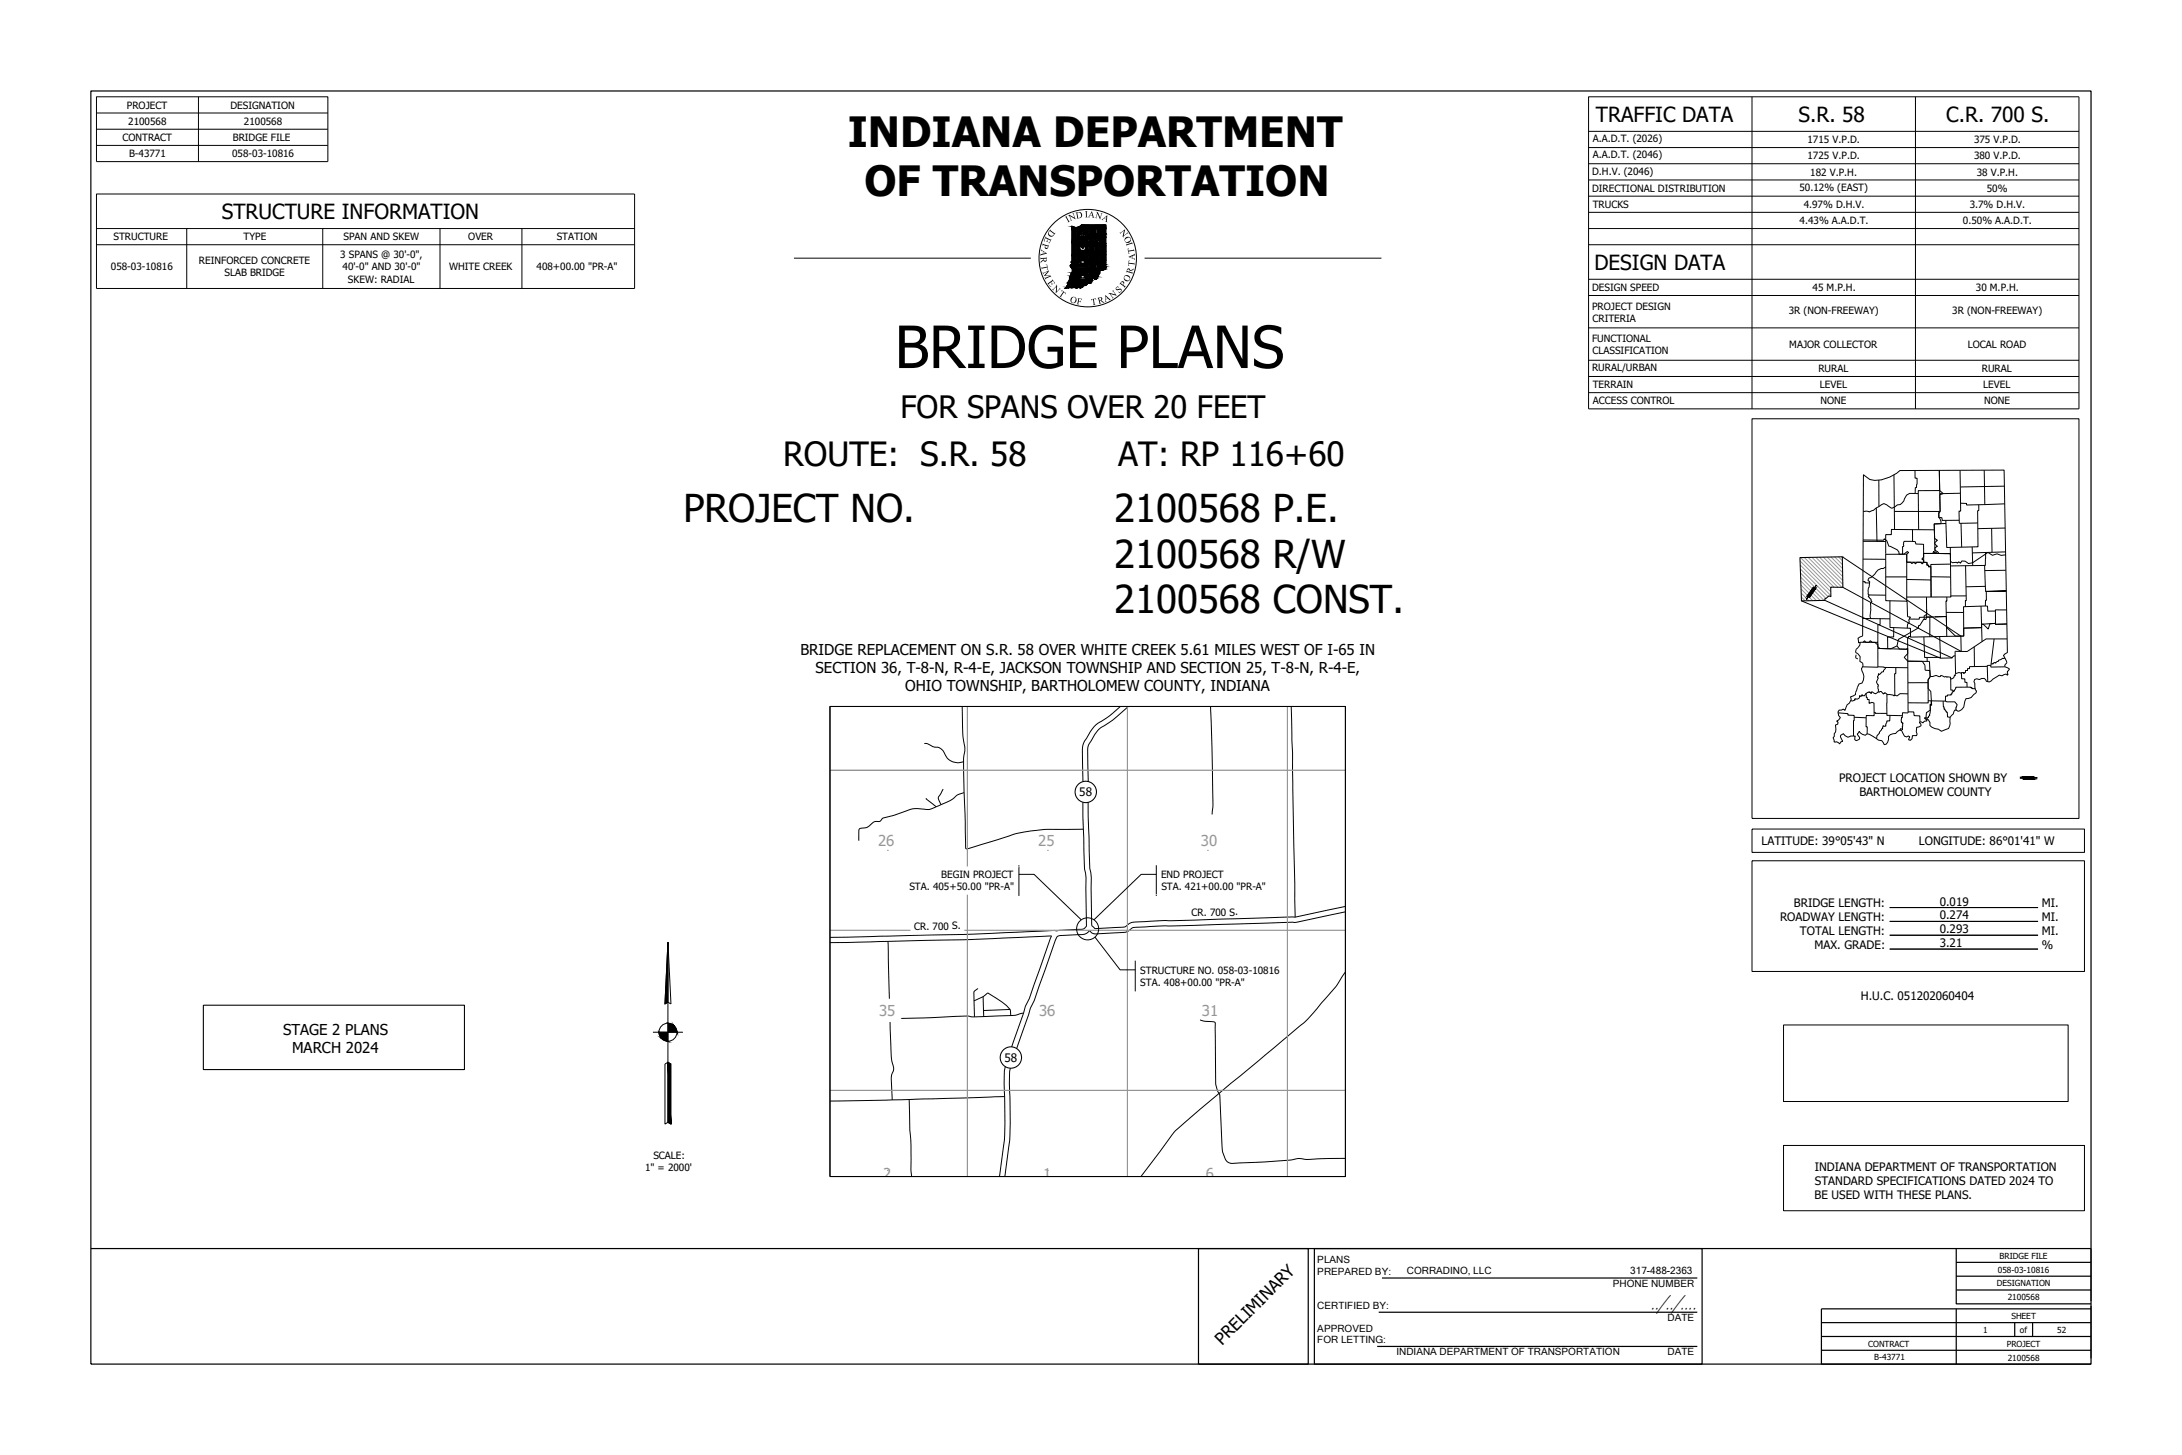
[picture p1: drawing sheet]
<svg xmlns="http://www.w3.org/2000/svg" width="914mm" height="610mm" viewBox="0 0 914 610" stroke-linecap="round" stroke-linejoin="round" font-family="sans-serif">
<defs><g id="words">
<text font-size="24.5" x="375" y="154.2">BRIDGE PLANS</text>
<g font-size="17.5">
<text x="355.3" y="61.6">INDIANA DEPARTMENT</text>
<text x="362.3" y="81.9">OF TRANSPORTATION</text>
</g>
<g font-size="16.1">
<text x="286.4" y="218.8">PROJECT NO.</text>
<text x="467" y="218.8">2100568 P.E.</text>
<text x="467" y="238.1">2100568 R/W</text>
<text x="467" y="256.9">2100568 CONST.</text>
</g>
<g font-size="14">
<text x="328.2" y="195.3">ROUTE: S.R. 58</text>
<text x="468.6" y="195.3">AT: RP 116+60</text>
</g>
<text font-size="12.9" x="377.3" y="175.2">FOR SPANS OVER 20 FEET</text>
<g font-size="8.7">
<text x="668.8" y="51.1">TRAFFIC DATA</text>
<text x="753.7" y="51.1">S.R. 58</text>
<text x="815.6" y="51.1">C.R. 700 S.</text>
<text x="93" y="91.8">STRUCTURE INFORMATION</text>
<text x="668.2" y="113.1">DESIGN DATA</text>
</g>
<text font-size="8.2" x="692.6" y="548.2">../../....</text>
<text font-size="7.1" x="512.1" y="563.9" transform="rotate(-45 512.1 563.9)">PRELIMINARY</text>
<g font-size="6.3">
<text x="335.4" y="274.2">BRIDGE REPLACEMENT ON S.R. 58 OVER WHITE CREEK 5.61 MILES WEST OF I-65 IN</text>
<text x="341.8" y="282">SECTION 36, T-8-N, R-4-E, JACKSON TOWNSHIP AND SECTION 25, T-8-N, R-4-E,</text>
<text x="379.3" y="289.7">OHIO TOWNSHIP, BARTHOLOMEW COUNTY, INDIANA</text>
<text x="118.6" y="433.5">STAGE 2 PLANS</text>
<text x="122.4" y="441.2">MARCH 2024</text>
</g>
<g font-size="6.3" fill="#999">
<text x="368" y="354.5">26</text>
<text x="435.1" y="354.5">25</text>
<text x="503.2" y="354.5">30</text>
<text x="368.4" y="425.6">35</text>
<text x="435.4" y="425.6">36</text>
<text x="503.7" y="425.6">31</text>
<text x="370.1" y="493.9">2</text>
<text x="437.1" y="493.8">1</text>
<text x="505.3" y="493.8">6</text>
</g>
<g font-size="4.9">
<text x="770.7" y="327.5">PROJECT LOCATION SHOWN BY</text>
<text x="452.3" y="333.6">58</text>
<text x="779.2" y="333.5">BARTHOLOMEW COUNTY</text>
<text x="738.2" y="354">LATITUDE: 39°05'43&quot; N</text>
<text x="804.2" y="354">LONGITUDE: 86°01'41&quot; W</text>
<text x="751.8" y="380">BRIDGE LENGTH:</text>
<text x="812.9" y="379.4">0.019</text>
<text x="855.6" y="380">MI.</text>
<text x="746" y="385.8">ROADWAY LENGTH:</text>
<text x="812.9" y="385.2">0.274</text>
<text x="855.6" y="385.8">MI.</text>
<text x="754.3" y="391.6">TOTAL LENGTH:</text>
<text x="812.9" y="391">0.293</text>
<text x="855.6" y="391.6">MI.</text>
<text x="760.4" y="397.4">MAX. GRADE:</text>
<text x="812.9" y="396.8">3.21</text>
<text x="855.6" y="397.4">%</text>
<text x="779.8" y="418.8">H.U.C. 051202060404</text>
<text x="420.9" y="444.9">58</text>
<text x="760.5" y="490.5">INDIANA DEPARTMENT OF TRANSPORTATION</text>
<text x="760.6" y="496.5">STANDARD SPECIFICATIONS DATED 2024 TO</text>
<text x="760.4" y="502.5">BE USED WITH THESE PLANS.</text>
</g>
<g font-size="4.3">
<text x="440.3" y="96" transform="rotate(126 440.3 96)">D</text>
<text x="447.4" y="93.3" transform="rotate(-29 447.4 93.3)">I</text>
<text x="448.5" y="92.6" transform="rotate(-21 448.5 92.6)">N</text>
<text x="451.1" y="91.6" transform="rotate(-10 451.1 91.6)">D</text>
<text x="454.7" y="91.1" transform="rotate(-2 454.7 91.1)">I</text>
<text x="455.9" y="91" transform="rotate(6 455.9 91)">A</text>
<text x="458.8" y="91.2" transform="rotate(16 458.8 91.2)">N</text>
<text x="461.6" y="91.9" transform="rotate(27 461.6 91.9)">A</text>
<text x="437.1" y="101.8" transform="rotate(106 437.1 101.8)">P</text>
<text x="438.3" y="99" transform="rotate(116 438.3 99)">E</text>
<text x="472.9" y="98" transform="rotate(-128 472.9 98)">N</text>
<text x="474.4" y="101.2" transform="rotate(-116 474.4 101.2)">O</text>
<text x="436" y="107.7" transform="rotate(88 436 107.7)">R</text>
<text x="436.4" y="104.4" transform="rotate(98 436.4 104.4)">A</text>
<text x="474.7" y="102.4" transform="rotate(-107 474.7 102.4)">I</text>
<text x="475.5" y="106" transform="rotate(-100 475.5 106)">T</text>
<text x="436.2" y="111.2" transform="rotate(78 436.2 111.2)">T</text>
<text x="475.3" y="111.8" transform="rotate(-83 475.3 111.8)">T</text>
<text x="475.6" y="109" transform="rotate(-92 475.6 109)">A</text>
<text x="436.8" y="114.1" transform="rotate(66 436.8 114.1)">M</text>
<text x="438.8" y="118.4" transform="rotate(54 438.8 118.4)">E</text>
<text x="472.8" y="118.4" transform="rotate(-63 472.8 118.4)">O</text>
<text x="474.4" y="115" transform="rotate(-74 474.4 115)">R</text>
<text x="440.8" y="121.2" transform="rotate(44 440.8 121.2)">N</text>
<text x="443.4" y="123.6" transform="rotate(35 443.4 123.6)">T</text>
<text x="466" y="125.2" transform="rotate(-35 466 125.2)">N</text>
<text x="468.9" y="123" transform="rotate(-45 468.9 123)">S</text>
<text x="471.1" y="120.7" transform="rotate(-53 471.1 120.7)">P</text>
<text x="448.1" y="126.5" transform="rotate(17 448.1 126.5)">O</text>
<text x="451" y="127.4" transform="rotate(11 451 127.4)">F</text>
<text x="457.4" y="127.9" transform="rotate(-8 457.4 127.9)">T</text>
<text x="460.4" y="127.4" transform="rotate(-15 460.4 127.4)">R</text>
<text x="463" y="126.6" transform="rotate(-25 463 126.6)">A</text>
</g>
<g font-size="4.2">
<text x="53.2" y="45.5">PROJECT</text>
<text x="96.6" y="45.5">DESIGNATION</text>
<text x="53.7" y="52.3">2100568</text>
<text x="102.2" y="52.3">2100568</text>
<text x="51.3" y="59.1">CONTRACT</text>
<text x="97.6" y="59.1">BRIDGE FILE</text>
<text x="667.5" y="59.6">A.A.D.T. (2026)</text>
<text x="757.5" y="59.9">1715 V.P.D.</text>
<text x="827.2" y="60">375 V.P.D.</text>
<text x="54.1" y="65.8">B-43771</text>
<text x="97.3" y="65.8">058-03-10816</text>
<text x="667.5" y="66.4">A.A.D.T. (2046)</text>
<text x="757.5" y="66.7">1725 V.P.D.</text>
<text x="827.2" y="66.7">380 V.P.D.</text>
<text x="667.2" y="73.2">D.H.V. (2046)</text>
<text x="758.6" y="73.5">182 V.P.H.</text>
<text x="828.4" y="73.5">38 V.P.H.</text>
<text x="667.2" y="80.3">DIRECTIONAL DISTRIBUTION</text>
<text x="754.1" y="80">50.12% (EAST)</text>
<text x="832.6" y="80.3">50%</text>
<text x="667.5" y="87.1">TRUCKS</text>
<text x="755.9" y="87.1">4.97% D.H.V.</text>
<text x="825.4" y="87.1">3.7% D.H.V.</text>
<text x="754.1" y="93.9">4.43% A.A.D.T.</text>
<text x="822.6" y="93.9">0.50% A.A.D.T.</text>
<text x="47.6" y="100.7">STRUCTURE</text>
<text x="102.1" y="100.7">TYPE</text>
<text x="143.9" y="100.7">SPAN AND SKEW</text>
<text x="196.2" y="100.7">OVER</text>
<text x="233.3" y="100.7">STATION</text>
<text x="46.5" y="113.2">058-03-10816</text>
<text x="83.4" y="110.7">REINFORCED CONCRETE</text>
<text x="142.6" y="108.1">3 SPANS @ 30'-0&quot;,</text>
<text x="143.6" y="113.2">40'-0&quot; AND 30'-0&quot;</text>
<text x="188.2" y="113.2">WHITE CREEK</text>
<text x="224.9" y="113.2">408+00.00 &quot;PR-A&quot;</text>
<text x="94.1" y="115.8">SLAB BRIDGE</text>
<text x="145.8" y="118.4">SKEW: RADIAL</text>
<text x="667.2" y="121.9">DESIGN SPEED</text>
<text x="759.6" y="121.9">45 M.P.H.</text>
<text x="828" y="121.9">30 M.P.H.</text>
<text x="667.2" y="129.8">PROJECT DESIGN</text>
<text x="749.6" y="131.8">3R (NON-FREEWAY)</text>
<text x="818.1" y="131.8">3R (NON-FREEWAY)</text>
<text x="667.4" y="134.9">CRITERIA</text>
<text x="667.2" y="143.3">FUNCTIONAL</text>
<text x="667.4" y="148.4">CLASSIFICATION</text>
<text x="749.8" y="145.7">MAJOR COLLECTOR</text>
<text x="824.7" y="145.7">LOCAL ROAD</text>
<text x="667.2" y="155.6">RURAL/URBAN</text>
<text x="762" y="155.8">RURAL</text>
<text x="830.5" y="155.8">RURAL</text>
<text x="667.5" y="162.6">TERRAIN</text>
<text x="762.6" y="162.6">LEVEL</text>
<text x="831.1" y="162.6">LEVEL</text>
<text x="667.5" y="169.4">ACCESS CONTROL</text>
<text x="762.9" y="169.4">NONE</text>
<text x="831.4" y="169.4">NONE</text>
<text x="394.5" y="367.9">BEGIN PROJECT</text>
<text x="486.5" y="367.9">END PROJECT</text>
<text x="381.1" y="373">STA. 405+50.00 &quot;PR-A&quot;</text>
<text x="486.7" y="373">STA. 421+00.00 &quot;PR-A&quot;</text>
<text x="499.4" y="383.9" transform="rotate(-1 499.4 383.9)">CR. 700 S.</text>
<text x="383.1" y="389.7" transform="rotate(-1 383.1 389.7)">CR. 700 S.</text>
<text x="477.9" y="407.9">STRUCTURE NO. 058-03-10816</text>
<text x="477.9" y="413">STA. 408+00.00 &quot;PR-A&quot;</text>
<text x="273.8" y="485.4">SCALE:</text>
<text x="270.3" y="490.6">1&quot; = 2000'</text>
<text x="552" y="529.2">PLANS</text>
<text x="589.5" y="533.7">CORRADINO, LLC</text>
<text x="683.2" y="533.7">317-488-2363</text>
<text x="552" y="534.2">PREPARED BY:</text>
<text x="675.9" y="539.2">PHONE NUMBER</text>
<text x="552" y="548.5">CERTIFIED BY:</text>
<text x="552" y="557.9">APPROVED</text>
<text x="698.9" y="553.5">DATE</text>
<text x="552" y="562.9">FOR LETTING:</text>
<text x="585.2" y="567.9">INDIANA DEPARTMENT OF TRANSPORTATION</text>
<text x="698.9" y="567.9">DATE</text>
</g>
<g font-size="3.5">
<text x="838" y="527.4">BRIDGE FILE</text>
<text x="837.2" y="533.2">058-03-10816</text>
<text x="836.8" y="539">DESIGNATION</text>
<text x="841.4" y="544.8">2100568</text>
<text x="842.9" y="552.7">SHEET</text>
<text x="831.1" y="558.5">1</text>
<text x="846.5" y="558.4">of</text>
<text x="862.1" y="558.5">52</text>
<text x="782.9" y="564.2">CONTRACT</text>
<text x="785.4" y="569.8">B-43771</text>
<text x="841" y="564.2">PROJECT</text>
<text x="841.4" y="570">2100568</text>
</g>
</g></defs>
<!-- layer: Roads - Major -->
<path d="M469.5 296l-4.6 4-4.9 3.1a24.1 24.1 0 0 0-6.2 9.2l-.2 1.9 .2 13.3M472.8 296a46.6 46.6 0 0 1-11 8.6l-1.7 1.3-1.3 1.8-2.8 5.1 .1 14.7M453.8 336.1l.7 28.1a21 21 0 0 1 .5 8l.3 15.7-.7 .9a3.3 3.3 0 0 1-3.1 .6l-9 .6a2499.2 2499.2 0 0 1-82.8 2.5l-11.9 .2M456 336.2l.7 27.7a21.8 21.8 0 0 1 .5 8.3l.3 15.7 1.6 1.2 11.7-.6 1-.4a5 5 0 0 1 4-1.8l11.9-.6 54.9-1.4 21.2-4.5M347.8 394.9a2885.5 2885.5 0 0 0 92.8-2.8l-9.2 26.2-1.7 3.3-5.8 17M563.8 382l-21 4.5-55 1.4-13.4 .9a4.7 4.7 0 0 1-3.4 1.9l-11.9 .6a2.74 2.74 0 0 1-2.5-1.4 4.7 4.7 0 0 1-5 1.7l-8.1 .6a2.22 2.22 0 0 0-1.3 1.9l-8.8 25.1-1.6 3.2-5.8 16.9M421.3 446.9a41.7 41.7 0 0 0-.3 12.5l-.1 18.3-2.1 15.2M423.4 447.5a38.7 38.7 0 0 0-.2 11.8l-.1 18.6-2 15" fill="none" stroke="#000" stroke-width=".42"/>
<!-- layer: Roads - Minor -->
<g fill="none" stroke="#000" stroke-width=".42">
<path d="M403.2 296l.4 13.1a14.7 14.7 0 0 1 .2 8.5l.9 37.8 .6 .3 12.3-3.7a63.3 63.3 0 0 1 20.5-4.5l15.9-.1M507.3 296l1 41.1-.4 4.1M541.1 296l1.7 88.3M387.3 311.5l1.5 .2a7.5 7.5 0 0 0 4.7 1.5 5.7 5.7 0 0 1 3 3.7 5.9 5.9 0 0 0 7.3 2.2M388.1 334.4l.1 .4 4.1 3.2M395.2 330.6l-2 3.6 1.2 2.9M404 332.1a7.5 7.5 0 0 0-4.9 2.8l-7.3 3.4a5.7 5.7 0 0 1-4.7 .7l-4.7-.1-7.9 2.7-4.5 1.2a2.42 2.42 0 0 1-3.2 1.4l-.8 .3a6 6 0 0 1-5.6 2.6l-.5 .7v4.4M372.1 394.4l1.2 43.3a30.6 30.6 0 0 0 1.2 10.2l-.8 2.1-.2 1.9 .4 8.9M409.9 414.1l-1.7 1.4v3.8M412 417.6l.2 8.3M563.8 407.3a58.7 58.7 0 0 1-10.1 12.9l-3.3 4.2-4.1 4.2-30.5 25.3-23.1 19.7-14.5 19.3M423.3 422.9l-11.1 .5"/>
<path d="M423.6 425.5a4 4 0 0 0-1.9-4.2l-7.8-5.3-1.9 1.6-3.8 1.7 .2 6.7M428.9 424.5l-3.3 .9-2 .1-15.2 .5-3.9-.3-31.5 1.1M502.9 427.3l2.2 .6 3.8 .3 .4 .5 .2 25.6 .8 3 .9 1.5 .9 20.9a10 10 0 0 0 2.6 7.3l1.7 .4 24.5-1.4a10.9 10.9 0 0 1 6.8-.2l16.1-.5M421 459.4l-43.7 1.4-29.5 .5M381 460.7l.3 11.8a114.3 114.3 0 0 1 .4 17.9l.3 2.5"/>
</g>
<!-- layer: SIGN - STATE ROAD -->
<g fill="none" stroke="#000" stroke-width=".44">
<circle cx="455" cy="331.8" r="4.5"/>
<circle cx="423.6" cy="443.1" r="4.5"/>
</g>
<!-- layer: Section Lines -->
<path d="M347.8 322.7h57.6v-26.7v26.7h67.1v-26.7v26.7h67v-26.7v26.7h24.3h-24.3v67.1h24.3h-24.3v67h24.3h-24.3v36.1v-36.1h-67v36.1v-36.1h-67.1v36.1v-36.1h-57.6h57.6v-67h-57.6h57.6v-67.1zM405.4 322.7h67.1v67.1h-67.1zM472.5 322.7h67v67.1h-67zM405.4 389.8h67.1v67h-67.1zM472.5 389.8h67v67h-67z" fill="none" stroke="#999" stroke-width=".42"/>
<g fill="#999">
<circle cx="506" cy="356.3" r=".16"/>
<circle cx="438.9" cy="356.3" r=".16"/>
<circle cx="371.9" cy="356.3" r=".16"/>
<circle cx="506" cy="423.3" r=".16"/>
<circle cx="438.9" cy="423.3" r=".16"/>
<circle cx="371.9" cy="423.3" r=".16"/>
<circle cx="506" cy="490.4" r=".16"/>
<circle cx="438.9" cy="490.4" r=".16"/>
<circle cx="371.9" cy="490.4" r=".16"/>
</g>
<!-- layer: Section Numbers -->
<path d="M366.2 418.6v9.4l11.3-9.4zM366.2 428l11.3-9.4v9.4z" fill="#fff" stroke="#fff" stroke-width=".42"/>
<!-- layer: TEXT-ANNO -->
<g fill="none" stroke="#000" stroke-width=".42">
<path d="M40.4 40.6h97v27.1h-97zM40.4 54.1h97M40.4 47.3h97M83.2 40.6v27.1M665.7 40.6h205.5v130.7h-205.5zM665.7 55h205.5M734.2 40.6v130.7M802.7 40.6v130.7M40.4 60.9h97M665.7 61.8h205.5M665.7 68.6h205.5M665.7 75.4h205.5"/>
<path d="M40.4 95.8h225.5M40.4 81.3h225.5v39.6h-225.5zM78.3 95.8v25.1M135.3 95.8v25.1M184.4 95.8v25.1M218.7 95.8v25.1M665.7 95.8h205.5M665.7 82.2h205.5M665.7 89h205.5M40.4 102.5h225.5M665.7 102.5h205.5M665.7 117h205.5"/>
<path d="M665.7 123.8h205.5M665.7 137.4h205.5M665.7 150.9h205.5M665.7 157.7h205.5M665.7 164.5h205.5M734.2 175.5h137v167.4h-137zM772.1 233.3l49.6 33.2M754.9 251.8l58.3 24M759.9 246l.9 .6-2.5 3.7-.9-.6zM761.2 245.2l-4.2 6zM764.8 251.5l53.3 24.2M772.3 246.1l49.6 26.8"/>
<path d="M347.8 296h216v196.9h-216zM846.5 325.9h7.3zM847.9 325.4h4.4v1.1h-4.4zM734.2 347.3h139.3v9.8h-139.3zM427 366.3h6.3l19.8 19.1M427 362.5v12.9M484.6 362.5v12.9M484.6 366.3h-6.4l-19.8 19.1M734.2 360.6h139.3v46.4h-139.3zM458.9 392.6l10.5 13.7h6.3M791.9 386h62.2M791.9 391.8h62.2"/>
<path d="M791.9 397.6h62.2M791.9 380.2h62.2M475.7 402.5v12.9M747.4 479.9h126.1v27.4h-126.1z"/>
<circle cx="455.8" cy="389.2" r="4.6"/>
</g>
<g fill="#fff" stroke="#fff" stroke-width=".42">
<path d="M476.5 403.2v11.4l61.2-11.4zM476.5 414.6l61.2-11.4v11.4z"/>
<path d="M379.7 363.3v11.3l46.5-11.3zM379.7 374.6l46.5-11.3v11.3z"/>
<path d="M485.3 363.3v11.3l46.5-11.3zM485.3 374.6l46.5-11.3v11.3z"/>
</g>
<!-- layer: TEXT-L120 -->
<path d="M381.7 385.1l.1 6.2 22-6.6zM381.8 391.3l22-6.6 .1 6.2z" fill="#fff" stroke="#fff" stroke-width=".42"/>
<!-- layer: _TITLE SHEET -->
<g fill="none" stroke="#999" stroke-width=".42">
<path d="M754.3 235l12.9 12.9M754.4 236.7l12.9 12.9M754.5 238.4l11.6 11.6M754.5 233.6l12.7 12.7M756.1 233.6l12.5 12.4M757.7 233.6l12.5 12.5M759.3 233.5l12.6 12.6M760.9 233.5l11.4 11.3M762.5 233.5l9.7 9.7M764.1 233.4l8.1 8.1M765.7 233.4l6.5 6.5M767.3 233.4l4.8 4.8"/>
<path d="M768.9 233.3l3.2 3.3M770.4 233.3l1.7 1.6M772.1 233.3h.1M754.5 240.1l10.7 10.6M754.6 241.7l9.8 9.9M754.6 243.4l8.2 8.2M754.7 245.1l6.5 6.5M754.8 246.8l4.8 4.9M754.8 248.5l3.2 3.2M754.9 250.1l1.6 1.6"/>
</g>
<!-- layer: SH-BORD-FRAM -->
<path d="M38.1 38.1h838.2v533.4h-838.2z" fill="none" stroke="#000" stroke-width=".51"/>
<!-- layer: SH-BORD-BLKS -->
<g fill="none" stroke="#000" stroke-width=".51">
<path d="M38.1 523.1h838.2v22M502.2 523.1h46v48.4h-46zM550.8 523.1h162.5v48.4h-162.5zM579.2 535.5h132.1M819.8 523.1v23.2h56.5M819.8 528.9h56.5M819.8 534.7h56.5M577.8 549.8h133.5M763.3 554.1h113M763.3 559.9h113M819.8 540.5h56.5M819.8 548.4v23.1"/>
<path d="M844.3 554.1v5.8M851.8 554.1v5.8M876.3 548.4h-113v23.1h113M876.3 547.1v22M577.1 564.1h134.2M763.3 565.7h113"/>
</g>
<!-- layer: INDOT Seal -->
<g fill="none" stroke="#000" stroke-width=".42">
<path d="M449.2 94.7l1.7 .6 1.2-.2 1-.8h10.3v17.4a1.64 1.64 0 0 1-2.3 1.5l-.2 1.2-1.1 2.3-.6 .4-1.3-.4-.1 .8-.7 1.3-.8-.3-1.7 1.2-.5-.1-1.4 1.1-.9-.5a1.13 1.13 0 0 1-1.8-.2l-.9 .6a.79 .79 0 0 0-1.3 0l-1.4 .1 .9-1.1v-1.1l.8-1.2 .1-1 1.5-3.4-1-1a.8 .8 0 0 1 .4-1.3l-.2-.8 .3-.3zM451 95.8h5.4v5.4h-5.4zM451.5 96.2h4.5v4.5h-4.5zM452 98.7l-.1 .3 .3 .2 1.2-.3-.1 .8M453.3 99.7l.1 .4h.5M453.7 96.8h.1M453.7 96.8l-.3 1.2-1.4 .7M453.7 96.8l.3 1.2 1.4 .7M454.1 99.7l.1 .3-.3 .1M455.4 98.7l.1 .3-.3 .2-1.2-.3 .1 .8M458.2 99.4l.3 .2v1.9l-.4 .1v.4h1.2v-.4h-.4v-1.5l1.8 1.9v-2.5M458.9 95.5h1.3l-.4 .3v2.1l.4 .4h-1.3l.4-.4v-2z"/>
<path d="M460.2 99.4h-.2v-.3h1.1v.3h-.3M460.3 99.3v1.6l-1.4-1.8h-.9l.2 .3M460.8 99.3l-.1 .1M332.7 108.2h99.3M451 101.4h5.4v5.4h-5.4zM451 107h5.4v5.4h-5.4zM451 112.7h5.4v5.3h-5.4zM451.5 101.9h4.5v4.4h-4.5zM451.5 107.5h4.5v4.5h-4.5zM451.5 113.1h4.5v4.5h-4.5zM452.2 109.2l-.1 .1M452.3 113.6a3.2 3.2 0 0 1 3 .2l.1 3.2h-.3l-.1 .5-.4-.1v-.4h-1.8l-.2 .5-.3-.5h-.3a4.4 4.4 0 0 1 .3-3.4z"/>
<path d="M452.4 114.2h.1M452.4 115.3h.1M452.4 114.2v1M452.8 102.7v-.1a1.39 1.39 0 0 1 2.1 .5l-.4 3h-1.6v-1.2l-.3-.4zM452.8 108.3l1.9 .1 .8 1.1-.3 1.4-.4 .1-.1-.5h-2v.4l-.4 .1-.3-.5 .1-1.2M452.9 108.3l-.7 .9M452.9 113.6h1.7v.2h-1.7zM452.9 108.7l1.5-.1 .4 .6h-2.2zM453 102.9l.6 .1zM453.1 105.6h1.3v.2h-1.3zM453.2 104.9h1l.2 .4h-1.3zM453.9 102.8l.5 .3z"/>
<path d="M454.4 105.8h.1M454.5 105.3h.1M454.5 105.4h.1M454.5 105.6h.1M454.5 105.7h.1M454.5 105.9h.1M454.5 106h.1M454.6 102.6l.1 .1M455 114.2h-2.6M455 114.2h.1M455 114.2v1l-2.6 .1M455.1 117h.3"/>
<path d="M458.7 110.6l-.3 .2v-.8h2.4l.1 .8-.4-.2M459 105.3a1.16 1.16 0 0 0 1.4-1.1 1.16 1.16 0 0 0-1.4-1.1v2.2M459.1 106.8a1.18 1.18 0 0 1 1.5 .7 1.18 1.18 0 0 1-.7 1.5 1.24 1.24 0 0 1-1.2-.8 1.24 1.24 0 0 1 .4-1.4zM459.7 105.6a1.43 1.43 0 0 0 1.3-1.4 1.43 1.43 0 0 0-1.4-1.4h-1.5v.3l.4 .1v2.1l-.4 .3h1.6M460.5 110.6l-.6-.2 .1 2.1 .3 .4h-1.3l.3-.5v-2l-.5 .2M479.7 108.2h99.2"/>
<circle cx="452.5" cy="109.8" r=".26"/>
<circle cx="452.6" cy="116.1" r=".29"/>
<circle cx="453.5" cy="102.2" r=".16"/>
<circle cx="453.7" cy="103.7" r=".14"/>
<circle cx="454" cy="102.2" r=".16"/>
<circle cx="454.9" cy="116.1" r=".29"/>
<circle cx="454.9" cy="109.8" r=".26"/>
<circle cx="455.8" cy="108.2" r="20.4"/>
<circle cx="459.6" cy="107.8" r="1.47"/>
</g>
<g fill="#000" stroke="#000" stroke-width=".42">
<path d="M449.2 94.7l.3 .2zM459.2 99.5l1.1 1.2zM459.2 99.5h1.1v1.2zM453.1 94.3h10.3zM452.4 114.2h2.6zM452.4 109.5h.2zM452.4 110h.2zM452.4 115.9h.3zM453 103h.3zM453.3 102.8h.3zM453.6 103.9h.2zM453.9 102.8h.3z"/>
<path d="M454.1 119.6h.7zM454.8 109.5h.2zM454.7 116.4h.3zM454.8 110h.2zM456.3 118.5h.9zM458.9 116.9h.5zM459 105.4h.6zM459.2 103h.2zM459.4 106.6h.3zM448.9 120.5h.6zM450.5 120.5h.3zM450.8 120.5h.6z"/>
<path d="M450.8 120.5l.4 .2zM452.5 120.5l.2 .2zM452.5 120.5h.7l-.5 .2z"/>
<path d="M449.2 94.9l.4 .1zM449.2 94.9l.4 .1z"/>
<path d="M449.2 95l.8 .2zM449.2 95l.8 .2z"/>
<path d="M449.2 95.2l1.3 .1zM449.2 95.2l1.3 .1z"/>
<path d="M449.2 95.3h1.8zM449.2 95.3h1.8z"/>
<path d="M449.2 95.8l1.8 5.4v-5.4zM449.2 95.8l1.8 5.4h-1.8z"/>
<path d="M451.5 98.9h.4zM451.5 98.9h.4z"/>
<path d="M451.5 98.9l.4 .1zM451.5 98.9l.4 .1z"/>
<path d="M451.5 99h.4zM451.5 99h.4z"/>
<path d="M451.5 99l.4 .1zM451.5 99l.4 .1z"/>
<path d="M451.5 98.8h.4zM451.5 98.8l.4 .1z"/>
<path d="M451.5 99.1h.4zM451.5 99.1h.4z"/>
<path d="M451.5 99.1h.5zM451.5 99.1h.5z"/>
<path d="M451.5 98.8h.5zM451.5 98.8h.4z"/>
<path d="M451.5 98.8h.5zM451.5 98.8h.5z"/>
<path d="M451.5 99.1l.5 .1zM451.5 99.1l.5 .1z"/>
<path d="M451.5 99.2h.5zM451.5 99.2h.5z"/>
<path d="M451.5 98.7h.5zM451.5 98.7l.5 .1z"/>
<path d="M451.5 99.2h.6zM451.5 99.2h.6z"/>
<path d="M451.5 99.2h.6zM451.5 99.2h.6z"/>
<path d="M451.5 99.8l1.7 .1zM451.5 99.8l1.7 .1z"/>
<path d="M451.5 99.9h1.7zM451.5 99.9h1.7z"/>
<path d="M451.5 99.9l1.7 .1zM451.5 99.9l1.7 .1z"/>
<path d="M451.5 100h1.7zM451.5 100h1.7z"/>
<path d="M451.5 99.8h1.7zM451.5 99.8h1.7z"/>
<path d="M451.5 99.8h1.8zM451.5 99.8h1.7z"/>
<path d="M451.5 99.7h1.8zM451.5 99.7l1.8 .1z"/>
<path d="M451.5 99.7h1.8zM451.5 99.7h1.8z"/>
<path d="M451.5 97.2h1.9zM451.5 97.2h1.9z"/>
<path d="M451.5 97.2l1.9 .8v-.8zM451.5 97.2l1.9 .8h-1.9z"/>
<path d="M451.5 98l.5 .7 1.4-.7zM451.5 98l.5 .7h-.5z"/>
<path d="M453.4 98.9v.3zM452.2 99.2l1.2-.3v.3z"/>
<path d="M452.2 99.2h1.2zM452.1 99.2h1.3z"/>
<path d="M451.5 99.2l1.9 .4v-.4zM451.5 99.2l1.9 .4h-1.9z"/>
<path d="M451.5 99.6h1.9zM451.5 99.6l1.8 .1z"/>
<path d="M451.5 97.1h2zM451.5 97.1l1.9 .1z"/>
<path d="M451.5 97h2zM451.5 97l2 .1z"/>
<path d="M451.5 96.9h2zM451.5 96.9l2 .1z"/>
<path d="M451.5 96.9h2.1zM451.5 96.9h2z"/>
<path d="M451.5 96.8h2.1zM451.5 96.8l2.1 .1z"/>
<path d="M451.5 96.8h2.2zM451.5 96.8h2.1z"/>
<path d="M454 98.9l1.2 .3zM454 98.9l1.2 .3h-1.2z"/>
<path d="M454 99.2h1.3zM454 99.2h1.3z"/>
<path d="M454 99.2h1.3zM454 99.2h1.3z"/>
<path d="M451.5 96.2l4.5 .6v-.6zM451.5 96.2l4.5 .6h-4.5z"/>
<path d="M453.7 96.8h2.3zM453.7 96.8h2.3z"/>
<path d="M453.8 96.8l2.2 .1zM453.8 96.8l2.2 .1z"/>
<path d="M453.9 96.9h2.1zM453.9 96.9h2.1z"/>
<path d="M453.9 96.9l2.1 .1zM453.9 96.9l2.1 .1z"/>
<path d="M453.9 97l2.1 .1zM453.9 97l2.1 .1z"/>
<path d="M454 97.1l2 .1zM454 97.1l2 .1z"/>
<path d="M454 97.2h2zM454 97.2h2z"/>
<path d="M454 97.2l2 .8v-.8zM454 97.2l2 .8h-2z"/>
<path d="M454 98l2 .7v-.7zM454 98l2 .7z"/>
<path d="M455.4 98.7l.6 .1zM455.4 98.7l.6 .1z"/>
<path d="M455.4 98.8h.6zM455.4 98.8h.6z"/>
<path d="M455.5 98.8h.5zM455.5 98.8h.5z"/>
<path d="M455.5 98.8l.5 .1zM455.5 98.8l.5 .1z"/>
<path d="M455.5 98.9h.5zM455.5 98.9h.5z"/>
<path d="M455.5 98.9l.5 .1zM455.5 98.9l.5 .1z"/>
<path d="M455.5 99h.5zM455.5 99h.5z"/>
<path d="M455.5 99l.5 .1zM455.5 99l.5 .1z"/>
<path d="M455.5 99.1h.5zM455.5 99.1h.5z"/>
<path d="M455.5 99.1h.5zM455.5 99.1h.5z"/>
<path d="M455.5 99.1l.5 .1zM455.5 99.1l.5 .1z"/>
<path d="M455.4 99.2h.6zM455.4 99.2h.6z"/>
<path d="M455.4 99.2h.6zM455.3 99.2h.7z"/>
<path d="M455.3 99.2h.7zM455.3 99.2h.7z"/>
<path d="M454 99.2l2 .4v-.4zM454 99.2l2 .4h-2z"/>
<path d="M454 99.6l2 .1zM454 99.6l2 .1z"/>
<path d="M454.1 99.7h1.9zM454.1 99.7h1.9z"/>
<path d="M454.1 99.7l1.9 .1zM454.1 99.7l1.9 .1z"/>
<path d="M454.2 99.8h1.8zM454.2 99.8h1.8z"/>
<path d="M454.2 99.8h1.8zM454.2 99.8h1.8z"/>
<path d="M454.2 99.8l1.8 .1zM454.2 99.8l1.8 .1z"/>
<path d="M454.2 99.9h1.8zM454.2 99.9h1.8z"/>
<path d="M454.2 99.9l1.8 .1zM454.2 99.9l1.8 .1z"/>
<path d="M454.2 100h1.8zM454.2 100h1.8z"/>
<path d="M456.4 99.1l1.6 .3v-.3zM456.4 99.1l1.6 .3h-1.6z"/>
<path d="M456.4 99.4h1.9zM456.4 99.4h1.9z"/>
<path d="M456.4 99.4l2 .1zM456.4 99.4l2 .1z"/>
<path d="M456.4 99.5l2.1 .1zM456.4 99.5l2.1 .1z"/>
<path d="M456.4 99.6l2.1 1.6v-1.6zM456.4 99.6l2.1 1.6h-2.1z"/>
<path d="M449.2 95.5l9.7 .3v-.3zM449.2 95.5l9.7 .3h-9.7z"/>
<path d="M456.4 98l2.5 .3v-.3zM456.4 98l2.5 .3h-2.5z"/>
<path d="M456.4 98h2.8zM456.4 98h2.8z"/>
<path d="M449.2 95.8h10zM449.2 95.8h10z"/>
<path d="M449.2 95.8h10zM449.2 95.8h10zM449.2 95.8h10zM449.2 95.8h10z"/>
<path d="M456.4 98h2.8zM456.4 98h2.8z"/>
<path d="M456.4 98h2.8zM456.4 98h2.8z"/>
<path d="M456.4 95.8h2.8zM456.4 95.8h2.8z"/>
<path d="M456.4 95.8h2.9zM456.4 95.8h2.9z"/>
<path d="M456.4 98h2.8zM456.4 98h2.8z"/>
<path d="M456.4 95.8h2.9zM456.4 95.8h2.9z"/>
<path d="M456.4 98h2.9zM456.4 98h2.8z"/>
<path d="M456.4 95.8l2.9 .1zM456.4 95.8l2.9 .1z"/>
<path d="M456.4 95.9l2.9 2v-2zM456.4 95.9l2.9 2h-2.9z"/>
<path d="M456.4 97.9l2.9 .1zM456.4 97.9l2.9 .1z"/>
<path d="M456.4 98h2.9zM456.4 98h2.9z"/>
<path d="M458.9 99.1l1.1 .3v-.3zM458.9 99.1l1.1 .3h-.9z"/>
<path d="M459.1 99.4h1.2zM459.1 99.4h1.2z"/>
<path d="M459.1 99.4h1.2zM459.1 99.4h1.2z"/>
<path d="M459.1 99.4h1.2zM459.1 99.4h1.2z"/>
<path d="M459.1 99.4h1.2zM459.1 99.4h1.2z"/>
<path d="M459.1 99.4h1.2zM459.1 99.4h1.2z"/>
<path d="M459.2 99.4l1.1 .1zM459.2 99.4l1.1 .1z"/>
<path d="M460.8 99.4h2.6zM460.8 99.4h2.6z"/>
<path d="M453.1 94.3l10.3 .4v-.4zM452.7 94.7l.4-.4 10.3 .4z"/>
<path d="M452.7 94.7l10.7 .2v-.2zM452.4 94.9l.3-.2 10.7 .2z"/>
<path d="M452.4 94.9l11 .2v-.2zM451.9 95.1l.5-.2 11 .2z"/>
<path d="M451.9 95.1l11.5 .2zM451.5 95.3h11.9z"/>
<path d="M451.5 95.3h11.9zM451 95.3h12.4z"/>
<path d="M449.2 95.3l14.2 .2zM449.2 95.3l14.2 .2z"/>
<path d="M460.2 95.5l3.2 .3v-.3zM460.2 95.5l3.2 .3h-3.2z"/>
<path d="M459.9 95.8h3.5zM459.9 95.8h3.5z"/>
<path d="M459.9 95.8h3.5zM459.9 95.8h3.5z"/>
<path d="M459.9 95.8h3.5zM459.9 95.8h3.5z"/>
<path d="M459.9 95.8h3.5zM459.9 95.8h3.5z"/>
<path d="M459.9 95.8h3.5zM459.9 95.8h3.5z"/>
<path d="M459.9 95.8l3.5 .1zM459.9 95.8l3.5 .1z"/>
<path d="M459.8 95.9l3.6 2v-2zM459.8 95.9l3.6 2h-3.6z"/>
<path d="M459.8 97.9l3.6 .1zM459.8 97.9l3.6 .1z"/>
<path d="M459.9 98h3.5zM459.9 98h3.5z"/>
<path d="M459.9 98h3.5zM459.9 98h3.5z"/>
<path d="M459.9 98h3.5zM459.9 98h3.5z"/>
<path d="M459.9 98h3.5zM459.9 98h3.5z"/>
<path d="M459.9 98h3.5zM459.9 98h3.5z"/>
<path d="M459.9 98h3.5zM459.9 98h3.5z"/>
<path d="M460.2 98l3.2 .3v-.3zM460.2 98l3.2 .3h-3.2z"/>
<path d="M456.4 98.3l7 .8v-.8zM456.4 98.3l7 .8h-7z"/>
<path d="M461.1 99.1l2.3 .3v-.3zM461.1 99.1l2.3 .3h-2.3z"/>
<path d="M460.8 99.4h2.6zM460.8 99.4h2.6z"/>
<path d="M460.8 99.4h2.6zM460.8 99.4h2.6z"/>
<path d="M460.8 99.4h2.6zM460.8 99.4h2.6z"/>
<path d="M460.7 99.4h2.7zM460.7 99.4h2.7z"/>
<path d="M460.7 99.4l2.7 .1zM460.7 99.4l2.7 .1z"/>
<path d="M460.7 99.5l2.7 2.5v-2.5zM460.7 99.5l2.7 2.5h-2.7z"/>
<path d="M449.4 112.6h9.9zM449.4 112.6h9.9z"/>
<path d="M449.2 101.4l1.8 5.4v-5.4zM449.2 101.4l1.8 5.4h-1.8z"/>
<path d="M449.2 107l1.8 2.4v-2.4zM449.2 107l1.8 2.4h-1.8z"/>
<path d="M449.2 109.4l1.8 .1zM449.2 109.4l1.8 .1z"/>
<path d="M449.2 109.5l1.8 .3v-.3zM449.2 109.5l1.8 .3h-2.1z"/>
<path d="M448.9 109.8l2.1 .3v-.3zM448.9 109.8l2.1 .3h-1.9z"/>
<path d="M449.1 110.1l1.9 .2v-.2zM449.1 110.1l1.9 .2z"/>
<path d="M449.1 110.3l1.9 .3v-.3zM449.1 110.3l1.9 .3h-1.9z"/>
<path d="M449.1 110.6l1.9 .2v-.2zM449.1 110.6l1.9 .2h-2.1z"/>
<path d="M448.9 110.8l2.1 .3v-.3zM448.6 111.1l.3-.3 2.1 .3z"/>
<path d="M448.6 111.1l2.4 .4v-.4zM448.6 111.1l2.4 .4h-2.4z"/>
<path d="M448.6 111.5l2.4 .4v-.4zM448.6 111.5l2.4 .4h-2.3z"/>
<path d="M448.7 111.9l2.3 .4v-.4zM448.7 111.9l2.3 .4h-1.9z"/>
<path d="M449.1 112.3l1.9 .1zM449.1 112.3l1.9 .1z"/>
<path d="M449.4 112.7l1.6 .2v-.2zM449.4 112.7l1.6 .2z"/>
<path d="M449.7 112.9l1.3 .5v-.5zM449.7 112.9l1.3 .5h-1.5z"/>
<path d="M449.5 113.4l1.5 .9v-.9zM449.5 113.4l1.5 .9h-1.9z"/>
<path d="M449.1 114.3l1.9 .4v-.4zM449.1 114.3l1.9 .4h-2.2z"/>
<path d="M448.8 114.7l2.2 .3v-.3zM448.8 114.7l2.2 .3h-2.2z"/>
<path d="M448.8 115l2.2 .4v-.4zM448.8 115l2.2 .4h-2.3z"/>
<path d="M448.7 115.4l2.3 .3v-.3zM448.7 115.4l2.3 .3h-2.5z"/>
<path d="M448.5 115.7l2.5 .6v-.6zM448.5 115.7l2.5 .6h-2.8z"/>
<path d="M448.2 116.3l2.8 .6v-.6zM448.2 116.3l2.8 .6h-2.8z"/>
<path d="M448.2 116.9l2.8 .4v-.4zM448.2 116.9l2.8 .4h-2.9z"/>
<path d="M448.1 117.3l2.9 .3v-.3zM448.1 117.3l2.9 .3h-3z"/>
<path d="M448 117.6l3 .4v-.4zM448 117.6l3 .4h-3.2z"/>
<path d="M451.5 102.7h1.2zM451.5 102.7h1.2z"/>
<path d="M451.5 103.1h1.1zM451.5 103.1h1.1z"/>
<path d="M451.5 103.2h1zM451.5 103.2h1z"/>
<path d="M451.5 111h3.4zM451.5 111h3.4z"/>
<path d="M451.5 117.5h3.3zM451.5 117.5h3.3z"/>
<path d="M451.5 109.5l.5 1v-1zM451.5 109.5l.5 1h-.5z"/>
<path d="M451.5 115.3l.5 1.7v-1.7zM451.5 115.3l.5 1.7h-.5z"/>
<path d="M451.5 109.4l.5 .1zM451.5 109.4l.5 .1z"/>
<path d="M451.5 109.5h.5zM451.5 109.5h.5z"/>
<path d="M451.5 109.5h.5zM451.5 109.5h.5z"/>
<path d="M451.5 109.4h.5zM451.5 109.4h.5z"/>
<path d="M451.5 109.3h.5zM451.5 109.3l.5 .1z"/>
<path d="M451.5 109.3h.6zM451.5 109.3h.5z"/>
<path d="M451.5 109.3h.6zM451.5 109.3h.6z"/>
<path d="M451.5 114l.5 1.3 .1-1.3zM451.5 114l.5 1.3h-.5z"/>
<path d="M451.5 113.9h.6zM451.5 113.9l.6 .1z"/>
<path d="M451.5 109.3h.6zM451.5 109.3h.6z"/>
<path d="M451.5 113.7h.6zM451.5 113.7l.6 .2z"/>
<path d="M451.5 109.2h.7zM451.5 109.2h.7z"/>
<path d="M451.5 109.2h.7zM451.5 109.2l.6 .1z"/>
<path d="M451.5 110.5l.7 .3v-.3zM451.5 110.5l.7 .3h-.7z"/>
<path d="M451.5 110.8h.7zM451.5 110.8h.7z"/>
<path d="M451.5 110.8h.7zM451.5 110.8h.7z"/>
<path d="M451.5 110.8l.7 .1zM451.5 110.8l.7 .1z"/>
<path d="M451.5 110.9h.8zM451.5 110.9h.8z"/>
<path d="M451.5 113.6h.7zM451.5 113.6l.6 .1z"/>
<path d="M451.5 110.9l.8 .1zM451.5 110.9l.8 .1z"/>
<path d="M451.5 111h.8zM451.5 111h.8z"/>
<path d="M451.5 117l.8 .2v-.2zM451.5 117l.8 .2h-.8z"/>
<path d="M451.5 117.2l.8 .1zM451.5 117.2l.8 .1z"/>
<path d="M451.5 117.3h.8zM451.5 117.3h.8z"/>
<path d="M451.5 111h.9zM451.5 111h.9z"/>
<path d="M451.5 113.5h.8zM451.5 113.5l.7 .1z"/>
<path d="M452.3 115.2h2.8zM452.3 115.2h2.8z"/>
<path d="M451.5 117.3l.9 .1zM451.5 117.3l.9 .1z"/>
<path d="M451.5 117.4h.9zM451.5 117.4h.9z"/>
<path d="M451.5 117.4l.9 .1zM451.5 117.4l.9 .1z"/>
<path d="M451.5 117.5h1zM451.5 117.5h1z"/>
<path d="M451.5 111h.9zM451.5 111h.9z"/>
<path d="M451.5 113.5h1zM451.5 113.5h.8z"/>
<path d="M451.5 117.5h1zM451.5 117.5h1z"/>
<path d="M452.5 111h2.4zM452.5 111h2.4z"/>
<path d="M451.5 103.1h1zM451.5 103.1h1z"/>
<path d="M451.5 103.1l1 .1zM451.5 103.1l1 .1z"/>
<path d="M451.5 103.2l1 1.3v-1.3zM451.5 103.2l1 1.3h-1z"/>
<path d="M451.5 104.5l1 .1zM451.5 104.5l1 .1z"/>
<path d="M451.5 104.6h1.1zM451.5 104.6h1.1z"/>
<path d="M451.5 117.5h1zM451.5 117.5h1z"/>
<path d="M451.5 103.1h1.1zM451.5 103.1h1z"/>
<path d="M451.5 104.6l1.1 .1zM451.5 104.6l1.1 .1z"/>
<path d="M451.5 103.1h1.1zM451.5 103.1h1.1z"/>
<path d="M451.5 104.7l1.1 .1zM451.5 104.7l1.1 .1z"/>
<path d="M452.6 111h2.3zM452.6 111h2.3z"/>
<path d="M451.5 113.4h1.1zM451.5 113.4l1 .1z"/>
<path d="M452.4 109.5l.2 .1zM452.4 109.5l.2 .1z"/>
<path d="M452.6 111h2.2zM452.6 111h2.2z"/>
<path d="M451.5 103.1h1.1zM451.5 103.1h1.1z"/>
<path d="M451.5 104.8h1.2zM451.5 104.8h1.2z"/>
<path d="M452.3 109.6h.4zM452.3 109.6h.4z"/>
<path d="M452.3 110h.3zM452.3 110h.3z"/>
<path d="M452.6 117.5h2.2zM452.6 117.5h2.2z"/>
<path d="M451.5 103h1.2zM451.5 103l1.1 .1z"/>
<path d="M452.4 115.9h.3zM452.4 115.9h.3z"/>
<path d="M452.4 116.4h.3zM452.4 116.4h.2z"/>
<path d="M451.5 104.8l1.3 .1zM451.5 104.8l1.3 .1z"/>
<path d="M451.5 108.4l.7 .8 .5-.8zM451.5 108.4l.7 .8h-.7z"/>
<path d="M452.3 109.6h.4zM452.3 109.6h.4z"/>
<path d="M452.3 110h.4zM452.3 110h.3z"/>
<path d="M452.7 117.5h2zM452.7 117.5h2z"/>
<path d="M451.5 102.7l1.2 .3v-.3zM451.5 102.7l1.2 .3h-1.2z"/>
<path d="M451.5 108.4h1.2zM451.5 108.4h1.2z"/>
<path d="M452.3 109.6l.4 .1zM452.3 109.6l.4 .1z"/>
<path d="M452.3 109.9h.4zM452.3 109.9l.4 .1z"/>
<path d="M451.5 102.7h1.2zM451.5 102.7h1.2z"/>
<path d="M451.5 102.7h1.2zM451.5 102.7h1.2z"/>
<path d="M451.5 108.4h1.2zM451.5 108.4h1.3z"/>
<path d="M451.5 108.4h1.2zM451.5 108.4h1.2z"/>
<path d="M452.2 109.7h.6zM452.2 109.7h.6z"/>
<path d="M452.2 109.9h.5zM452.2 109.9h.5z"/>
<path d="M451.5 113.4h1.2zM451.5 113.4h1.1z"/>
<path d="M452.4 115.9l.4 .1zM452.4 115.9l.4 .1z"/>
<path d="M452.4 116.4h.3zM452.4 116.4h.3z"/>
<path d="M452.7 117.5h2zM452.7 117.5h2z"/>
<path d="M451.5 102.7h1.3zM451.5 102.7h1.3z"/>
<path d="M451.5 102.7h1.3zM451.5 102.7h1.2z"/>
<path d="M451.5 104.9h1.3zM451.5 104.9h1.3z"/>
<path d="M452.2 109.7l.6 .1zM452.2 109.7l.6 .1z"/>
<path d="M452.2 109.8h.6zM452.2 109.8h.6z"/>
<path d="M452.2 109.8h.6zM452.2 109.8l.5 .1z"/>
<path d="M452.4 116h.4zM452.4 116h.4z"/>
<path d="M452.4 116.3h.4zM452.4 116.3l.3 .1z"/>
<path d="M451.5 102.7h1.3zM451.5 102.7h1.3z"/>
<path d="M451.5 108.3h1.3zM451.5 108.3l1.3 .1z"/>
<path d="M452.3 116h.5zM452.3 116h.5z"/>
<path d="M452.3 116.3h.5zM452.3 116.3h.5z"/>
<path d="M451.5 104.9h1.4zM451.5 104.9h1.4z"/>
<path d="M451.5 105.3l1.3 .1zM451.5 105.3l1.3 .1z"/>
<path d="M451.5 105.6l1.3 .1zM451.5 105.6l1.3 .1z"/>
<path d="M451.5 105.9l1.3 .1zM451.5 105.9l1.3 .1z"/>
<path d="M452.3 116l.5 .1zM452.3 116l.5 .1z"/>
<path d="M452.3 116.2h.5zM452.3 116.2l.5 .1z"/>
<path d="M451.5 108.3h1.3zM451.5 108.3h1.3z"/>
<path d="M452.3 116.1h.5zM452.3 116.1h.5z"/>
<path d="M452.3 116.1l.5 .1zM452.3 116.1l.5 .1z"/>
<path d="M452.3 116.2h.5zM452.3 116.2h.5z"/>
<path d="M451.5 104.9l1.4 .4v-.4zM451.5 104.9l1.4 .4h-1.4z"/>
<path d="M451.5 105.4l1.4 .2zM451.5 105.4l1.4 .2z"/>
<path d="M451.5 105.7l1.4 .2zM451.5 105.7l1.4 .2z"/>
<path d="M451.5 106l1.4 .1zM451.5 106l1.4 .1z"/>
<path d="M451.5 100l1.8 .1zM451.5 100l1.8 .1z"/>
<path d="M451.5 102.5h1.7zM451.5 102.5l1.3 .2z"/>
<path d="M451.5 100.1h1.8zM451.5 100.1h1.8z"/>
<path d="M451.5 102.2h1.8zM451.5 102.2h1.8z"/>
<path d="M451.5 102.2h1.8zM451.5 102.2h1.8z"/>
<path d="M451.5 102.2l1.8 .1zM451.5 102.2l1.8 .1z"/>
<path d="M451.5 100.1h1.8zM451.5 100.1h1.8z"/>
<path d="M451.5 102.1h1.8zM451.5 102.1h1.8z"/>
<path d="M451.5 102.1h1.8zM451.5 102.1l1.8 .1z"/>
<path d="M451.5 102.3h1.8zM451.5 102.3h1.8z"/>
<path d="M451.5 102.3h1.8zM451.5 102.3h1.8z"/>
<path d="M451.5 102.1h1.8zM451.5 102.1h1.8z"/>
<path d="M451.5 100.1h1.9zM451.5 100.1h1.9z"/>
<path d="M451.5 102.1h1.8zM451.5 102.1h1.8z"/>
<path d="M451.5 102.3h1.8zM451.5 102.3h1.8z"/>
<path d="M451.5 102.3h1.9zM451.5 102.3h1.9z"/>
<path d="M451.5 102h1.9zM451.5 102h1.9z"/>
<path d="M451.5 102h1.9zM451.5 102l1.8 .1z"/>
<path d="M451.5 102.3l1.9 .1zM451.5 102.3l1.9 .1z"/>
<path d="M451.5 100.1h1.9zM451.5 100.1h1.9z"/>
<path d="M451.5 102h1.9zM451.5 102h1.9z"/>
<path d="M451.5 102.4h1.9zM451.5 102.4h1.9z"/>
<path d="M453.3 102.8l.3 .1zM453 102.9h.6z"/>
<path d="M453 102.9l.6 .1zM453 102.9l.6 .1z"/>
<path d="M453 103h.6zM453 103h.3z"/>
<path d="M451.5 113.3h2.2zM451.5 113.3l1.2 .1z"/>
<path d="M451.5 102.5h2.2zM451.5 102.5h1.7z"/>
<path d="M447 120h6.7zM447 120h6.7z"/>
<path d="M453.6 100.1h.3zM453.5 100.1h.4z"/>
<path d="M453.6 102.1l.2 .1zM453.6 102.1l.2 .1z"/>
<path d="M453.6 102.2h.2zM453.6 102.2h.2z"/>
<path d="M453.6 102.2l.2 .1zM453.6 102.2l.2 .1z"/>
<path d="M453.6 102.3h.2zM453.6 102.3h.2z"/>
<path d="M447.1 119.9h6.7zM447.1 119.9l6.6 .1z"/>
<path d="M453.6 102.1h.2zM453.6 102.1h.2z"/>
<path d="M453.6 102.3h.3zM453.6 102.3h.3z"/>
<path d="M453.6 103.7h.3zM453.6 103.7h.3z"/>
<path d="M453.6 102.1h.3zM453.6 102.1h.2z"/>
<path d="M453.6 102.3h.3zM453.5 102.3h.4z"/>
<path d="M453.6 103.7h.3zM453.6 103.7h.3z"/>
<path d="M453.6 103.7h.3zM453.6 103.7h.3z"/>
<path d="M453.6 103.8h.3zM453.6 103.8h.3z"/>
<path d="M453.6 103.8h.3zM453.6 103.8l.2 .1z"/>
<path d="M453.5 102.1h.4zM453.5 102.1h.4z"/>
<path d="M453.5 102.3h.4zM453.5 102.3h.4z"/>
<path d="M453.6 103.7l.3 .1zM453.6 103.7l.3 .1z"/>
<path d="M453.6 103.8h.3zM453.6 103.8h.3z"/>
<path d="M453.6 103.8h.3zM453.6 103.8h.3z"/>
<path d="M447.1 119.8h6.8zM447.1 119.8l6.7 .1z"/>
<path d="M453.5 100.1h.4zM453.5 100.1h.4z"/>
<path d="M453.5 102h.4zM453.5 102l.4 .1z"/>
<path d="M453.5 102.3l.4 .1zM453.5 102.3l.4 .1z"/>
<path d="M453.5 102h.4zM453.5 102h.4z"/>
<path d="M453.5 102.4h.5zM453.5 102.4h.5z"/>
<path d="M453.5 100.1h.5zM453.4 100.1h.6z"/>
<path d="M453.5 102h.5zM453.5 102h.4z"/>
<path d="M447.3 119.6l6.6 .2 .2-.2zM447.3 119.6l6.6 .2h-6.8z"/>
<path d="M453.9 102.8l.5 .1zM453.9 102.8l.5 .1z"/>
<path d="M453.2 104.9l1 .3v-.3zM453.2 104.9l1 .3h-1z"/>
<path d="M453.1 106l1.3 .1zM453.1 106l1.3 .1z"/>
<path d="M453.1 108.7h1.3zM453 108.7h1.4z"/>
<path d="M453.1 105.2l1.3 .1zM453.1 105.2l1.3 .1z"/>
<path d="M453.1 105.6l1.3 .2v-.2zM453.1 105.6l1.3 .2h-1.3z"/>
<path d="M453 108.7h1.4zM453 108.7h1.4z"/>
<path d="M453.9 102.9l.5 .1zM453.9 102.9l.5 .1z"/>
<path d="M453.9 103h.5zM453.9 103h.5z"/>
<path d="M454.2 103l.2 .1zM454.2 103l.2 .1z"/>
<path d="M453 108.7h1.4zM453 108.7h1.4z"/>
<path d="M453 108.7h1.5zM453 108.7h1.5z"/>
<path d="M452.9 108.7h1.6zM452.9 108.7h1.6z"/>
<path d="M452.9 108.7l1.9 .5-.3-.5zM452.9 108.7l1.9 .5h-2.2z"/>
<path d="M452.9 113.6l1.7 .2v-.2zM452.9 113.6l1.7 .2h-1.7z"/>
<path d="M452.8 117l1.8 .2v-.2zM452.8 117l1.8 .2h-1.8z"/>
<path d="M452.8 117.2l1.8 .1zM452.8 117.2l1.8 .1z"/>
<path d="M452.8 117.3h1.8zM452.8 117.3h1.8z"/>
<path d="M452.8 117.3l1.8 .1zM452.8 117.3l1.8 .1z"/>
<path d="M452.8 117.4h1.9zM452.8 117.4h1.9z"/>
<path d="M454.6 102.7h1.4zM454.6 102.7h1.4z"/>
<path d="M452.8 117.4l1.9 .1zM452.8 117.4l1.9 .1z"/>
<path d="M452.7 117.5h2zM452.7 117.5h2z"/>
<path d="M452.7 110.5l2 .3v-.3zM452.7 110.5l2 .3h-2z"/>
<path d="M452.7 110.8h2zM452.7 110.8h2z"/>
<path d="M452.7 110.8h2zM452.7 110.8h2z"/>
<path d="M452.7 110.8l2 .1zM452.7 110.8l2 .1z"/>
<path d="M452.7 117.5h2.1zM452.6 117.5h2.2z"/>
<path d="M452.7 110.9h2.1zM452.7 110.9h2.1z"/>
<path d="M452.6 110.9l2.2 .1zM452.6 110.9l2.2 .1z"/>
<path d="M452.6 117.5h2.2zM452.6 117.5h2.2z"/>
<path d="M452.6 111h2.3zM452.6 111h2.3z"/>
<path d="M447.3 119.6h7.5zM447.3 119.6h7.5z"/>
<path d="M454.9 103.1h1.1zM454.9 103.1h1.1z"/>
<path d="M452.6 111h2.3zM452.5 111h2.4z"/>
<path d="M452.5 111h2.4zM452.5 111h2.4z"/>
<path d="M454.8 115.9h.2zM454.7 115.9h.3z"/>
<path d="M452.5 114.2h2.5zM452.5 114.2h2.5z"/>
<path d="M452.5 114.2h2.5zM452.4 114.2h2.6z"/>
<path d="M452.4 114.2h2.6zM452.4 114.2h2.6zM452.4 114.2h2.6z"/>
<path d="M452.4 114.2h2.6zM452.4 114.2h2.6zM452.4 114.2h2.6zM452.4 114.2h2.6z"/>
<path d="M452.4 114.2h2.6zM452.4 114.2h2.6z"/>
<path d="M454.7 115.9h.3zM454.7 115.9h.3z"/>
<path d="M452.4 114.2l2.7 1-.1-1zM452.4 114.2l2.7 1h-2.8z"/>
<path d="M454.8 109.5l.3 .1zM454.8 109.5l.3 .1z"/>
<path d="M454.7 115.9l.4 .1zM454.7 115.9l.4 .1z"/>
<path d="M454.7 116.4h.3zM454.7 116.4h.3z"/>
<path d="M452.4 115.2h2.7zM452.4 115.2h2.7z"/>
<path d="M452.4 115.2h2.7zM452.4 115.2h2.7z"/>
<path d="M452.4 115.2h2.7zM452.4 115.2l2.6 .1z"/>
<path d="M454.8 109.6h.3zM454.7 109.6h.4z"/>
<path d="M454.8 110h.3zM454.8 110h.2z"/>
<path d="M452.3 115.2h2.8zM452.3 115.2h2.8zM452.3 115.2h2.8zM452.3 115.2h2.8z"/>
<path d="M452.3 115.2h2.8zM452.3 115.2h2.8z"/>
<path d="M454.7 116h.4zM454.7 116h.4z"/>
<path d="M454.7 116.3h.4zM454.7 116.3l.3 .1z"/>
<path d="M452.3 115.2h2.8zM452.3 115.2h2.8z"/>
<path d="M454.6 116h.5zM454.6 116h.5z"/>
<path d="M454.6 116.3h.5zM454.6 116.3h.5z"/>
<path d="M454.7 109.6h.4zM454.7 109.6h.4z"/>
<path d="M454.7 110h.4zM454.7 110h.4z"/>
<path d="M454.6 116l.5 .1zM454.6 116l.5 .1z"/>
<path d="M454.6 116.2h.5zM454.6 116.2l.5 .1z"/>
<path d="M454.7 109.6l.5 .1zM454.7 109.6l.5 .1z"/>
<path d="M454.7 109.9h.4zM454.7 109.9l.4 .1z"/>
<path d="M454.6 116.1h.5zM454.6 116.1h.5z"/>
<path d="M454.6 116.1l.5 .1zM454.6 116.1l.5 .1z"/>
<path d="M454.6 116.2h.5zM454.6 116.2h.5z"/>
<path d="M454.7 109.7h.5zM454.7 109.7h.5z"/>
<path d="M454.7 109.9h.5zM454.7 109.9h.4z"/>
<path d="M454.7 109.7l.5 .1zM454.7 109.7l.5 .1z"/>
<path d="M454.7 109.8h.5zM454.7 109.8h.5z"/>
<path d="M454.7 109.8h.5zM454.7 109.8l.5 .1z"/>
<path d="M447.4 119.4l7.4 .2 .4-.2zM447.4 119.4l7.4 .2h-7.5z"/>
<path d="M447.5 119.1l7.7 .3 .2-.3zM447.5 119.1l7.7 .3h-7.8z"/>
<path d="M447.4 118.9l8 .2 .2-.2zM447.4 118.9l8 .2z"/>
<path d="M447.4 118.8h8.4zM447.4 118.8l8.2 .1z"/>
<path d="M454.2 100l1.8 .1zM454.2 100l1.8 .1z"/>
<path d="M454.2 100.1h1.8zM454.1 100.1h1.9z"/>
<path d="M454.1 100.1h1.9zM454.1 100.1h1.9z"/>
<path d="M454.1 100.1h1.9zM454 100.1h2z"/>
<path d="M454 100.1h2zM454 100.1h2zM454 100.1h2zM454 100.1h2z"/>
<path d="M451.5 100.1l4.5 .6v-.6zM451.5 100.1l4.5 .6h-4.5z"/>
<path d="M451.5 101.9l4.5 .1zM451.5 101.9l4.5 .1z"/>
<path d="M454 102h2zM454 102h2z"/>
<path d="M454 102h2zM454 102h2z"/>
<path d="M454 102l2 .1zM454 102l2 .1z"/>
<path d="M454.1 102.1h1.9zM454.1 102.1h1.9z"/>
<path d="M454.1 102.1h1.9zM454.1 102.1h1.9z"/>
<path d="M454.1 102.1h1.9zM454.1 102.1h1.9z"/>
<path d="M454.1 102.1l1.9 .1zM454.1 102.1l1.9 .1z"/>
<path d="M454.1 102.2h1.9zM454.1 102.2h1.9z"/>
<path d="M454.1 102.2h1.9zM454.1 102.2h1.9z"/>
<path d="M454.1 102.2l1.9 .1zM454.1 102.2l1.9 .1z"/>
<path d="M454.1 102.3h1.9zM454.1 102.3h1.9z"/>
<path d="M454.1 102.3h1.9zM454.1 102.3h1.9z"/>
<path d="M454.1 102.3h1.9zM454.1 102.3h1.9z"/>
<path d="M454.1 102.3h1.9zM454.1 102.3h1.9z"/>
<path d="M454 102.3l2 .1zM454 102.3l2 .1z"/>
<path d="M454 102.4h2zM454 102.4h2z"/>
<path d="M451.5 102.4l4.5 .1zM451.5 102.4l4.5 .1z"/>
<path d="M453.7 102.5h2.3zM453.7 102.5h2.3z"/>
<path d="M454.2 102.5l1.8 .2zM454.2 102.5l1.8 .2z"/>
<path d="M454.6 102.7h1.4zM454.6 102.7h1.4z"/>
<path d="M454.7 102.7h1.3zM454.7 102.7h1.3z"/>
<path d="M454.7 102.7h1.3zM454.7 102.7h1.3z"/>
<path d="M454.7 102.7h1.3zM454.7 102.7h1.3z"/>
<path d="M454.7 102.7h1.3zM454.7 102.7h1.3z"/>
<path d="M454.7 102.7l1.3 .3v-.3zM454.7 102.7l1.3 .3h-1.3z"/>
<path d="M454.7 103l1.3 .1zM454.7 103l1.3 .1z"/>
<path d="M454.8 103.1h1.2zM454.8 103.1h1.2z"/>
<path d="M454.8 103.1h1.2zM454.8 103.1h1.2z"/>
<path d="M454.9 103.1h1.1zM454.9 103.1h1.1z"/>
<path d="M454.9 103.1h1.1zM454.9 103.1h1.1z"/>
<path d="M454.9 103.1l1.1 .1zM454.9 103.1l1.1 .1z"/>
<path d="M454.9 103.2h1.1zM454.9 103.2h1.1z"/>
<path d="M454.9 103.2l1.1 1.3v-1.3zM454.9 103.2l1.1 1.3h-1.1z"/>
<path d="M454.9 104.5l1.1 .1zM454.9 104.5l1.1 .1z"/>
<path d="M454.9 104.6h1.1zM454.9 104.6h1.1z"/>
<path d="M454.9 104.6l1.1 .1zM454.9 104.6l1.1 .1z"/>
<path d="M454.8 104.7l1.2 .1zM454.8 104.7l1.2 .1z"/>
<path d="M454.8 104.8h1.2zM454.8 104.8h1.2z"/>
<path d="M454.7 104.8l1.3 .1zM454.7 104.8l1.3 .1z"/>
<path d="M454.7 104.9h1.3zM454.6 104.9h1.4z"/>
<path d="M454.6 104.9h1.4zM454.5 104.9h1.5z"/>
<path d="M454.5 104.9l1.5 .4v-.4zM454.5 104.9l1.5 .4h-1.5z"/>
<path d="M454.6 105.3l1.4 .1zM454.6 105.3l1.4 .1z"/>
<path d="M454.5 105.4l1.5 .2zM454.5 105.4l1.5 .2z"/>
<path d="M454.6 105.6l1.4 .1zM454.6 105.6l1.4 .1z"/>
<path d="M454.5 105.7l1.5 .2zM454.5 105.7l1.5 .2z"/>
<path d="M454.6 105.9l1.4 .1zM454.6 105.9l1.4 .1z"/>
<path d="M454.5 106l1.5 .1zM454.5 106l1.5 .1z"/>
<path d="M451.5 106.1l4.5 .2zM451.5 106.1l4.5 .2z"/>
<path d="M451.5 107.5l4.5 .8v-.8zM451.5 107.5l4.5 .8h-4.5z"/>
<path d="M454.6 108.3h1.4zM454.6 108.3h1.4z"/>
<path d="M454.6 108.3l1.4 .1zM454.6 108.3l1.4 .1z"/>
<path d="M454.7 108.4h1.3zM454.7 108.4h1.3z"/>
<path d="M454.7 108.4h1.3zM454.7 108.4h1.3z"/>
<path d="M454.7 108.4h1.3zM454.7 108.4h1.3z"/>
<path d="M454.7 108.4l1.3 .8v-.8zM454.7 108.4l1.3 .8h-.8z"/>
<path d="M455.2 109.2h.8zM455.2 109.2h.8z"/>
<path d="M455.3 109.2l.7 .1zM455.3 109.2l.7 .1z"/>
<path d="M455.3 109.3h.7zM455.3 109.3h.7z"/>
<path d="M455.3 109.3h.7zM455.3 109.3h.7z"/>
<path d="M455.4 109.3h.6zM455.4 109.3h.6z"/>
<path d="M455.4 109.3l.6 .1zM455.4 109.3l.6 .1z"/>
<path d="M455.4 109.4h.6zM455.4 109.4h.6z"/>
<path d="M455.4 109.4l.6 .1zM455.4 109.4l.6 .1z"/>
<path d="M455.4 109.5h.6zM455.4 109.5h.6z"/>
<path d="M455.5 109.5h.5zM455.5 109.5h.5z"/>
<path d="M455.5 109.5l.5 1v-1zM455.5 109.5l.5 1h-.5z"/>
<path d="M455.2 110.5l.8 .3v-.3zM455.2 110.5l.8 .3h-.8z"/>
<path d="M455.2 110.8h.8zM455.2 110.8h.8z"/>
<path d="M455.2 110.8h.8zM455.2 110.8h.8z"/>
<path d="M455.2 110.8l.8 .1zM455.2 110.8l.8 .1z"/>
<path d="M455.2 110.9h.8zM455.2 110.9h.8z"/>
<path d="M455.1 110.9l.9 .1zM455.1 110.9l.9 .1z"/>
<path d="M455.1 111h.9zM455.1 111h.9z"/>
<path d="M455.1 111h.9zM455 111h1z"/>
<path d="M455 111h1zM455 111h1z"/>
<path d="M451.5 111l4.5 1v-1zM451.5 111l4.5 1h-4.5z"/>
<path d="M451.5 113.1l4.5 .2zM451.5 113.1l4.5 .2z"/>
<path d="M453.7 113.3l2.3 .1zM453.7 113.3l2.3 .1z"/>
<path d="M454.7 113.4h1.3zM454.7 113.4h1.3z"/>
<path d="M454.8 113.4l1.2 .1zM454.8 113.4l1.2 .1z"/>
<path d="M455 113.5h1zM455 113.5h1z"/>
<path d="M455.1 113.5l.9 .1zM455.1 113.5l.9 .1z"/>
<path d="M455.2 113.6l.8 .1zM455.2 113.6l.8 .1z"/>
<path d="M455.3 113.7l.7 .2zM455.3 113.7l.7 .2z"/>
<path d="M455.3 113.9l.7 .1zM455.3 113.9l.7 .1z"/>
<path d="M455.3 114l.7 1.3v-1.3zM455.3 114l.7 1.3h-.5z"/>
<path d="M455.5 115.3l.5 1.7v-1.7zM455.5 115.3l.5 1.7h-.6z"/>
<path d="M455.1 117l.9 .2v-.2zM455.1 117l.9 .2h-.9z"/>
<path d="M455.1 117.2l.9 .1zM455.1 117.2l.9 .1z"/>
<path d="M455.1 117.3h.9zM455.1 117.3h.9z"/>
<path d="M455.1 117.3l.9 .1zM455.1 117.3l.9 .1z"/>
<path d="M455.1 117.4h.9zM455.1 117.4h.9z"/>
<path d="M455 117.4l1 .1zM455 117.4l1 .1z"/>
<path d="M455 117.5h1zM455 117.5h1z"/>
<path d="M455 117.5h1zM454.9 117.5h1.1z"/>
<path d="M454.9 117.5h1.1zM454.9 117.5h1.1z"/>
<path d="M451.5 117.5l4.5 .1zM451.5 117.5l4.5 .1z"/>
<path d="M456.3 118.5l.9 .1zM456.6 118.6h.6z"/>
<path d="M447.3 118.5l8.5 .3 .5-.3zM447.3 118.5l8.5 .3h-8.4z"/>
<path d="M456.4 101.6h2.1zM456.4 101.6h2.1z"/>
<path d="M447.3 118.5h9.9zM447.3 118.5h9.9z"/>
<path d="M447.6 118.3h9.6zM447.3 118.5h9.9z"/>
<path d="M447.7 118.2h9.6zM447.7 118.2l9.5 .1z"/>
<path d="M447.7 118.1h9.6zM447.7 118.1l9.6 .1z"/>
<path d="M447.8 118h9.6zM447.8 118l9.5 .1z"/>
<path d="M456.4 117.5l1 .5 .4-.5zM456.4 117.5l1 .5h-1z"/>
<path d="M456.4 116.7l1.4 .8 .1-.8zM456.4 116.7l1.4 .8h-1.4z"/>
<path d="M456.4 102.8l1.7 .3v-.3zM456.4 102.8l1.7 .3h-1.7z"/>
<path d="M456.4 105.4l1.7 .2v-.2zM456.4 105.4l1.7 .2h-1.7z"/>
<path d="M456.4 101.6l1.7 .4v-.4zM456.4 101.6l1.7 .4h-1.7z"/>
<path d="M456.4 116.5h1.8zM456.4 116.5l1.5 .2z"/>
<path d="M456.4 107.6l1.8 .2v-.2zM456.4 107.6l1.8 .2h-1.8z"/>
<path d="M456.4 107.8l1.8 .3v-.3zM456.4 107.8l1.8 .3h-1.8z"/>
<path d="M456.4 108.1l1.8 .2v-.2zM456.4 108.1l1.8 .2h-1.8z"/>
<path d="M456.4 107.3l1.8 .3v-.3zM456.4 107.3l1.8 .3h-1.8z"/>
<path d="M456.4 108.3l1.9 .3-.1-.3zM456.4 108.3l1.9 .3h-1.9z"/>
<path d="M456.4 107.1l1.8 .2 .1-.2zM456.4 107.1l1.8 .2h-1.8z"/>
<path d="M456.4 108.6l2.1 .2zM456.4 108.6l2.1 .2h-2.1z"/>
<path d="M456.4 105.4h2zM456.4 105.4h2z"/>
<path d="M456.4 107h2zM456.4 107l1.9 .1z"/>
<path d="M456.4 101.6h2zM456.4 101.6h2z"/>
<path d="M456.4 103.1h2zM456.4 103.1h2z"/>
<path d="M456.4 103.1h2zM456.4 103.1h2z"/>
<path d="M456.4 103.1h2zM456.4 103.1h2z"/>
<path d="M456.4 105.3h2zM456.4 105.3h2z"/>
<path d="M456.4 105.3h2zM456.4 105.3l2 .1z"/>
<path d="M456.4 101.6h2zM456.4 101.6h2z"/>
<path d="M456.4 105.3h2zM456.4 105.3h2z"/>
<path d="M456.4 103.1h2zM456.4 103.1h2z"/>
<path d="M456.4 103.1h2zM456.4 103.1h2z"/>
<path d="M456.4 103.1l2.1 .1zM456.4 103.1l2.1 .1z"/>
<path d="M456.4 105.3h2zM456.4 105.3h2z"/>
<path d="M456.4 105.3h2zM456.4 105.3h2z"/>
<path d="M456.4 110l2 .8v-.8zM456.4 110l2 .8h-2z"/>
<path d="M456.4 101.6h2.1zM456.4 101.6h2z"/>
<path d="M456.4 103.2l2.1 2.1v-2.1zM456.4 103.2l2.1 2.1h-2.1z"/>
<path d="M456.4 105.3h2.1zM456.4 105.3h2z"/>
<path d="M449.2 106.9h9.3zM449.2 106.9l9.2 .1z"/>
<path d="M456.4 108.8l2.2 .2zM456.4 108.8l2.2 .2z"/>
<path d="M456.4 101.6h2.1zM456.4 101.6h2.1z"/>
<path d="M449.2 101.2l9.3 .2v-.2zM449.2 101.2l9.3 .2h-9.3z"/>
<path d="M456.4 101.4l2.1 .2zM456.4 101.4l2.1 .2z"/>
<path d="M456.4 101.6h2.1zM456.4 101.6h2.1z"/>
<path d="M456.4 101.6h2.1zM456.4 101.6h2.1z"/>
<path d="M449.2 106.8h9.4zM449.2 106.8l9.3 .1z"/>
<path d="M456.4 106.7h2.2zM456.4 106.7l2.2 .1z"/>
<path d="M456.4 109l2.5 .1zM456.4 109l2.5 .1z"/>
<path d="M456.4 106.5h2.5zM456.4 106.5l2.2 .2z"/>
<path d="M456.4 109.1l2.7 .1zM456.4 109.1l2.7 .1z"/>
<path d="M458.9 116.9l.4 .1zM458.9 117h.4z"/>
<path d="M458.9 100.1l1.2 1.5zM458.9 100.1l1.2 1.5h-1.2z"/>
<path d="M449.4 112.6l9.6 .1zM449.4 112.6l9.6 .1z"/>
<path d="M456.4 112.7l2.6 .2v-.2zM456.4 112.7l2.6 .2h-2.6z"/>
<path d="M459 105.4h.4zM459.2 105.4h.2z"/>
<path d="M456.4 106.4h2.7zM456.4 106.4l2.5 .1z"/>
<path d="M456.4 109.2l2.9 .1zM456.4 109.2l2.9 .1z"/>
<path d="M449.4 112.6h9.8zM449.4 112.6h9.8z"/>
<path d="M449.4 112.6h9.9zM449.4 112.6h9.8z"/>
<path d="M449.3 112.6h10zM449.3 112.6h10z"/>
<path d="M449.4 112.6h9.9zM449.4 112.6h9.9z"/>
<path d="M449.3 112.5h10zM449.3 112.5h10z"/>
<path d="M449.3 112.5h10zM449.3 112.5h10z"/>
<path d="M449.3 112.5h10zM449.3 112.5h10z"/>
<path d="M449.3 112.5h10zM449.3 112.5l10 .1z"/>
<path d="M456.4 106.4h2.9zM456.4 106.4h2.7z"/>
<path d="M456.4 109.3h3.2zM456.4 109.3h3.2z"/>
<path d="M459 110.4h.3zM458.9 110.4h.4z"/>
<path d="M458.9 110.4h.4zM458.9 110.4h.4z"/>
<path d="M458.9 110.4h.4zM458.8 110.4h.5z"/>
<path d="M458.8 110.4l.5 .1zM458.8 110.4l.5 .1z"/>
<path d="M458.8 110.5h.5zM458.8 110.5h.5z"/>
<path d="M458.8 110.5l.5 .1zM458.8 110.5l.5 .1z"/>
<path d="M458.7 110.6l.6 .2v-.2zM458.7 110.6l.6 .2h-.6z"/>
<path d="M456.4 110.8l2.9 1.6v-1.6zM456.4 110.8l2.9 1.6h-2.9z"/>
<path d="M456.4 112.4h2.9zM456.4 112.4h2.9z"/>
<path d="M449.2 112.4h10.1zM449.2 112.4l10.1 .1z"/>
<path d="M459.2 103h.3zM459.1 103h.4z"/>
<path d="M459.1 103l.5 .1zM459.1 103.1h.5z"/>
<path d="M459.1 103.1h.6zM459 103.1h.7z"/>
<path d="M456.4 106.3h3.2zM456.4 106.3l2.9 .1z"/>
<path d="M458.6 116.8h1zM458.6 116.8l.8 .1z"/>
<path d="M459 103.1h.8zM459 103.1h.8z"/>
<path d="M459 105.3h.7zM459 105.3l.6 .1z"/>
<path d="M459.4 106.6l.5 .1zM459.3 106.7h.6z"/>
<path d="M458.4 116.7h1.4zM458.4 116.7l1.2 .1z"/>
<path d="M459 103.1l1 .1zM459 103.1l1 .1z"/>
<path d="M458.4 116.7h1.4zM458.4 116.7h1.4z"/>
<path d="M459.3 109h.5zM459.3 109l.4 .1z"/>
<path d="M458.2 116.5h1.6zM458.2 116.5l1.6 .2z"/>
<path d="M459 105.3h.8zM459 105.3h.7z"/>
<path d="M459.3 106.7l.8 .1zM459.1 106.8h1z"/>
<path d="M459 103.2l1.1 .2zM459 103.2l1.1 .2z"/>
<path d="M459.2 108.9h.8zM459.2 108.9l.6 .1z"/>
<path d="M460 112.6h3.2zM460 112.6h3.2z"/>
<path d="M459 105.2h1zM459 105.2l.8 .1z"/>
<path d="M459.1 106.8l1.1 .1zM459.1 106.8l1.1 .1z"/>
<path d="M456.4 116l3.4 .5 .3-.5zM456.4 116l3.4 .5h-3.4z"/>
<path d="M459 103.4l1.3 .1zM459 103.4l1.3 .1z"/>
<path d="M459 108.8h1.1zM459 108.8l1 .1z"/>
<path d="M458.9 101.6h1.2zM458.9 101.6h1.2z"/>
<path d="M458.9 101.6h1.3zM458.9 101.6h1.3z"/>
<path d="M458.9 101.6h1.3zM458.9 101.6h1.3z"/>
<path d="M458.9 101.6h1.3zM458.9 101.6h1.3z"/>
<path d="M458.9 101.6h1.3zM458.9 101.6h1.3z"/>
<path d="M459 106.9l1.3 .2zM459 106.9l1.3 .2z"/>
<path d="M459 101.6h1.2zM459 101.6h1.2z"/>
<path d="M459 101.6h1.2zM459 101.6h1.2z"/>
<path d="M459 105h1.2zM459 105l1 .2z"/>
<path d="M459.3 101.6l1.2 .4-.3-.4zM459.3 101.6l1.2 .4h-1.2z"/>
<path d="M458.9 108.6h1.3zM458.9 108.6l1.2 .2z"/>
<path d="M459 103.5l1.4 .3-.1-.3zM459 103.5l1.4 .3h-1.4z"/>
<path d="M458.9 107.1l1.5 .2zM458.9 107.1l1.5 .2h-1.6z"/>
<path d="M459 104.8l1.2 .2 .1-.2zM459 104.8l1.2 .2z"/>
<path d="M458.8 108.5h1.5zM458.8 108.5l1.4 .1z"/>
<path d="M459.9 110.4h.4zM459.9 110.4h.4z"/>
<path d="M459.9 110.4h.5zM459.9 110.4h.5z"/>
<path d="M459 103.8l1.4 .2v-.2zM459 103.8l1.4 .2h-1.4z"/>
<path d="M458.8 107.3l1.6 .2zM458.8 107.3l1.6 .2h-1.7z"/>
<path d="M459.9 110.4h.5zM459.9 110.4h.5z"/>
<path d="M459 104.5l1.3 .3 .1-.3zM459 104.5l1.3 .3h-1.3z"/>
<path d="M459 104l1.4 .3v-.3zM459 104l1.4 .3h-1.4z"/>
<path d="M459 104.3l1.4 .2v-.2zM459 104.3l1.4 .2h-1.4z"/>
<path d="M458.8 108.2l1.5 .3 .1-.3zM458.8 108.2l1.5 .3z"/>
<path d="M456.4 115.2l3.7 .8 .3-.8zM456.4 115.2l3.7 .8h-3.7z"/>
<path d="M458.7 107.5l1.8 .3-.1-.3zM458.7 107.5l1.8 .3h-1.8z"/>
<path d="M458.7 108l1.7 .2v-.2zM458.7 108l1.7 .2h-1.6z"/>
<path d="M459.9 110.4l.6 .1zM459.9 110.4l.6 .1z"/>
<path d="M456.4 102h4.1zM456.4 102h4.1z"/>
<path d="M458.7 107.8l1.7 .2 .1-.2zM458.7 107.8l1.7 .2h-1.7z"/>
<path d="M459.9 110.5h.6zM459.9 110.5h.6z"/>
<path d="M459.9 110.5l.6 .1zM459.9 110.5l.6 .1z"/>
<path d="M459.9 110.6l.7 .2-.1-.2zM459.9 110.6l.7 .2h-.7z"/>
<path d="M456.4 113.8l4.5 .6v-.6zM456.4 113.8l4.5 .6h-4.5z"/>
<path d="M456.4 114.4l4 .8 .5-.8zM456.4 114.4l4 .8h-4z"/>
<path d="M456.4 113.2l4.5 .6 .2-.6zM456.4 113.2l4.5 .6h-4.5z"/>
<path d="M456.4 113.2h5.1zM456.4 113.2h5.6z"/>
<path d="M456.4 113.2h5.1zM456.4 113.2h4.7z"/>
<path d="M456.4 113.1h6zM456.4 113.1l5.6 .1z"/>
<path d="M456.4 112.9h6.5zM456.4 112.9l6 .2z"/>
<path d="M460.3 112.8h2.7zM460.3 112.8l2.6 .1z"/>
<path d="M460.3 112.6l2.7 .2 .2-.2zM460.3 112.6l2.7 .2h-2.7z"/>
<path d="M460 112.6h3.2zM460 112.6h3.2z"/>
<path d="M460 112.6h3.2zM460 112.6h3.2z"/>
<path d="M460 112.5h3.2zM460 112.5h3.2z"/>
<path d="M460 112.5l3.2 .1zM460 112.5l3.2 .1z"/>
<path d="M460 112.6h3.2zM460 112.6h3.2z"/>
<path d="M460 112.6h3.2zM460 112.6h3.2z"/>
<path d="M459.9 112.4h3.4zM459.9 112.4l3.3 .1z"/>
<path d="M459.9 112.4h3.5zM459.9 112.4h3.4z"/>
<path d="M456.4 102l7 .8v-.8zM456.4 102l7 .8h-7z"/>
<path d="M459.6 102.8h3.8zM459.6 102.8h3.8z"/>
<path d="M459.8 102.8l3.6 .1zM459.8 102.8l3.6 .1z"/>
<path d="M460.1 102.9l3.3 .1zM460.1 102.9l3.3 .1z"/>
<path d="M460.3 103l3.1 .1zM460.3 103l3.1 .1z"/>
<path d="M460.5 103.1l2.9 .2zM460.5 103.1l2.9 .2z"/>
<path d="M460.7 103.3l2.7 .2v-.2zM460.7 103.3l2.7 .2z"/>
<path d="M460.8 103.5l2.6 .3v-.3zM460.8 103.5l2.6 .3h-2.5z"/>
<path d="M460.9 103.8l2.5 .2v-.2zM460.9 103.8l2.5 .2h-2.4z"/>
<path d="M461 104l2.4 .3v-.3zM461 104l2.4 .3h-2.4z"/>
<path d="M461 104.3l2.4 .2v-.2zM461 104.3l2.4 .2h-2.5z"/>
<path d="M460.9 104.5l2.5 .3v-.3zM460.9 104.5l2.5 .3h-2.5z"/>
<path d="M460.9 104.8l2.5 .2v-.2zM460.9 104.8l2.5 .2h-2.6z"/>
<path d="M460.8 105l2.6 .2v-.2zM460.8 105l2.6 .2h-2.8z"/>
<path d="M460.6 105.2l2.8 .2zM460.4 105.4h3z"/>
<path d="M460.4 105.4l3 .1zM460.2 105.5h3.2z"/>
<path d="M460.2 105.5l3.2 .1zM459.9 105.6h3.5z"/>
<path d="M459.9 105.6h3.5zM459.7 105.6h3.7z"/>
<path d="M456.4 105.6l7 .7v-.7zM456.4 105.6l7 .7h-7z"/>
<path d="M459.6 106.3l3.8 .1zM459.6 106.3l3.8 .1z"/>
<path d="M459.8 106.4h3.6zM459.8 106.4h3.6z"/>
<path d="M460.1 106.4l3.3 .1zM460.1 106.4l3.3 .1z"/>
<path d="M460.3 106.5l3.1 .2zM460.3 106.5l3.1 .2z"/>
<path d="M460.5 106.7l2.9 .2zM460.5 106.7l2.9 .2z"/>
<path d="M460.7 106.9l2.7 .2v-.2zM460.7 106.9l2.7 .2z"/>
<path d="M460.8 107.1l2.6 .2v-.2zM460.8 107.1l2.6 .2h-2.5z"/>
<path d="M460.9 107.3l2.5 .3v-.3zM460.9 107.3l2.5 .3h-2.4z"/>
<path d="M461 107.6l2.4 .2v-.2zM461 107.6l2.4 .2h-2.4z"/>
<path d="M461 107.8l2.4 .3v-.3zM461 107.8l2.4 .3h-2.4z"/>
<path d="M461 108.1l2.4 .2v-.2zM461 108.1l2.4 .2h-2.5z"/>
<path d="M460.9 108.3l2.5 .3v-.3zM460.9 108.3l2.5 .3h-2.6z"/>
<path d="M460.8 108.6l2.6 .2v-.2zM460.8 108.6l2.6 .2h-2.7z"/>
<path d="M460.7 108.8l2.7 .2zM460.7 108.8l2.7 .2h-2.9z"/>
<path d="M460.5 109l2.9 .1zM460.3 109.1h3.1z"/>
<path d="M460.3 109.1l3.1 .1zM460.1 109.2h3.3z"/>
<path d="M460.1 109.2l3.3 .1zM459.8 109.3h3.6z"/>
<path d="M459.8 109.3h3.6zM459.6 109.3h3.8z"/>
<path d="M456.4 109.3l7 .7v-.7zM456.4 109.3l7 .7h-7z"/>
<path d="M460.8 110l2.6 .8v-.8zM460.8 110l2.6 .8h-2.5z"/>
<path d="M459.9 110.8l3.5 .9v-.9zM459.9 110.8l3.5 .9h-3.5z"/>
<path d="M459.9 111.7l3.7 .4-.2-.4zM459.9 111.7l3.7 .4h-3.7z"/>
<path d="M459.9 112.1l3.5 .3 .2-.3zM459.9 112.1l3.5 .3h-3.5z"/>
<path d="M448.8 120.4h.9zM448.8 120.4l.7 .1z"/>
<path d="M448.5 120.3h1.3zM448.5 120.3h1.3z"/>
<path d="M448.5 120.3h1.3zM448.5 120.3l1.2 .1z"/>
<path d="M448.4 120.2h1.4zM448.4 120.2l1.4 .1z"/>
<path d="M447 120l2.8 .2 .2-.2zM447 120l2.8 .2h-2.8z"/>
<path d="M450.8 120.5h.6zM450.8 120.5h.6z"/>
<path d="M450.4 120.5h1.2zM450.4 120.5h1z"/>
<path d="M450.3 120.3h1.4zM450.3 120.3l1.3 .2z"/>
<path d="M450.2 120.2h1.5zM450.2 120.2l1.5 .1z"/>
<path d="M450.1 120.2h1.6zM450.1 120.2h1.7z"/>
<path d="M450.1 120.2h1.6zM450.1 120.2h1.6z"/>
<path d="M452.3 120.4h1.1zM452.3 120.4l.9 .1z"/>
<path d="M452.2 120.3h1.3zM452.2 120.3l1.2 .1z"/>
<path d="M451.8 120.2h1.8zM451.8 120.2l1.7 .1z"/>
<path d="M450 120h3.7zM450 120l3.6 .2z"/>
</g>
<!-- layer: _TITLE SHEET -->
<g fill="none" stroke="#000" stroke-width=".42">
<path d="M780.9 198.9l2.7 2a13.9 13.9 0 0 0 12.6-3.8l43.7-.1 1.3 76.4-1.6 1.2 1.4 3-.9 1 .1 .8 1.9 .8-.9 1.1 .1 1.6-.7-.5-1.6 .7-1.2-.2-4.2 2.8-1.2-.2-.9-1.3-1.2 .1-.8 .4-1.1-.3-.9 .3-.3 .9 .4 .7 .2 2.7 .5 .5-.2 .8-2 1.9-2.2 .5-.7 2.1a3.1 3.1 0 0 1-2.7 3.2l-1.3-.5a5 5 0 0 1-2 3v2.8l-.6 1.9-3 1.2-1.3-.9-2.8-.9-.8-.7a2.65 2.65 0 0 0-2.2-3.2l1.1 .9-.2 .5h-.9l-.7 .8-1.2-.5-.2 .4 .6 .6v.7l-1.8 .6-.2 1.9 .4 .9-.3 .7h-1.7l-.1 1.3-.8 .7-.7-.3 .5-1.2-.6-.3-.8 .3-.8-.3-1.2-2.3-.9-.2-1.6 1.4a2.35 2.35 0 0 0-3 2.6l-1 1.9-.8 .2-1-1.7-1.4-.2-3.9-2.5-.9-.1-.7 .6-1.3-.4-1.3-1.3-.8 1.1 1 1.5v.6l-1.5 .7-.6-.5 .3-1.4a4 4 0 0 0-3.1 .5l-1.2-.7-.7-.8-1.1 .7-.2 .6 1 1.9-.8 .3-.4 .8a2.08 2.08 0 0 0-2.4-.9l-.4-1.7 .5-.6v-1.1l.5-.7v-2.9l.9-.4 .2-.8-.6-.5 .8-.5 .7-.9-.7-1-.3-1.4 .5-.8h.9l.8-.4 .8 .5 .9-2.3 .9-.7 .8-1.5-.3-1.1 2.1-1v-.8l1.5-3.6 1.2-.4a4.4 4.4 0 0 0 0-5l-.2-1 .6-1.2-.1-1.2-1.2-.7 .1-2-.9-1.2-1-.6 .2-1.2 1.6-1.8 .1-1.2-.6 .2-.3-1.9 2-.9zM793.7 198.9l.2 22.9M802.5 197.1v3.2l.9 .1v2.4l-.3 1.4-.5 .1v2.5M821.4 197l.2 17.1-.7 .1 .2 5.1 7.7-.2M831.5 197l.3 14.4M786.3 212.8l.3 14 3.6 .1M787.4 201.1v11.1M793.9 214.3h19.1M802.6 206.8l-2.3-.1-1.3 .7-.9 1.6a3.2 3.2 0 0 1-3 2.5l-2.2 1.4-3.4-1.9-4.4 2.8-1.8 .7-1.3-.4-1.2 .3M802.6 206.8h1.3M812.5 214.3v2.5l1.3 .1 .1 1.1h7.2M812.9 205.5l-9 .1 .1 16.3"/>
<path d="M813 214.3l-.3-17.2 .2 8.4 1.4 1.3-1.4 .5 .1 7-.5 .8v1.7l.9 1.4v1.2l-2.8 .1 .1 6.1 1.2 .8-1.1 1v.5l1.1 1-1.1 .6 .1 1 1.7 1.4 4.7 .1 .1 3.2 .8 .6 1.7-.2 .4 .3 .5-.5 .8 .6 .5-1 1.5 .1 1.3 1 1.8-.3 6.4-4.3 1.9 1.1 1.9-.5 1.7 .6 1.9-.2M815.5 219.3l-4.9 .2 .3 12.4M821.5 206.7l-8.6 .1M821.6 210.8l2.5 .1v.7l16-.5M821.8 219.2l.3 10M829.2 211.5v2.3l-.4 .2 .1 15.1-13.1 .3-.4-11.4M840 203.7l-18.5 .3M780.7 234.3h9.5M780.8 226.8h5.8M780.8 226.2l8.5 .1 .3-.6 1.1 .9 .8 2.2 3.6 1.6 .7 .9v.9h2.1l1.4-1.1 .5 .4-.8 .7v3.3l1.7 .1 .5 .5 .9-.5 .6 .6 .6-.6h1.6l.6 .7 .7-.7v-.8l-.8-.5 .7-1v-1.4h3.9l.3-.9 .6 .8 1-.7M790.2 232.2h8.8v19.7M790.3 237.5l-1.1 .7a3.5 3.5 0 0 0-3.5 2.3l-2.7 2.1-.2 .6 .7 .5-.5 2.6a3.3 3.3 0 0 0 .3 3l-.4 .7 1.2 1.1-.1 .4 .4 .5-.5 .6 .1 2.8-.3 2.8 .3 1"/>
<path d="M797.3 232.2v-3.2l.5-.1-.2-.9 .4-1.2 4.6 .1 .3 1 3.2 .1 .1 7.6-7.2-.1M801.5 221.9v4.9M806.1 231.9l11.2 .1M810.6 222l-18-.2v2.2h-2.4l.1 27.7 8.9 .2 .2 6.5 1 .1 .2 .3-.7 1 .2 .9a2.26 2.26 0 0 0-.8 2.5M817.3 229.3l.2 20.8h-18.5M817.4 236.3l-8.3 .2 .2 13.6-.1-12.7-.9-.1-.1-.5-.6-.1v-1l-1.4-.1h1.3l-.1 1.2h.7l.1 .7h1M823.7 237l.3 14.6h-.4v2.6M826.5 229.1l.2 7.9M831.7 236.9l.4 10.9 8.7-.2-8.4 .2v3.7h-.3l-.1 2.4M832.1 231.5l-.1 5.4-14.6 .2M834.6 221.4l.2 10M840.3 221.2l-11.5 .3"/>
<path d="M840.5 231.2l-14 .4M840.6 238.9l-8.9 .2M780.6 259.1l11.4 .2M780.7 243.7h.8l.1 .5 1.9 .1M783.3 249.3l7 .1M787.9 259.2v2.5h-.9l-.1 7.4h-7.4M790.3 241.7h8.7M792 251.7v11.2l8.6 .3 .1 3.7 22.2-.4v-12.3l10-.2 .1 2.1 3.2-.1M799 242.8l10.2 .2M807.3 250.1l.1 8.5M807.3 251.1v1.4M807.4 255.2v2.2l-1.1 .7 .1 1.4"/>
<path d="M808.7 258.5v8.3M809.2 241.6l8.2 .2M809.7 258.5l-2.3 .1-.3 .9h-1l-1.6 2.6h-.5l-.1 1-8.3 4.8-.6 2.7-2.6 1.2-4.6-.1-.9-.7v-1.1l-.6-.1-.5-.7h-1.2l-.8-.7-.5 .7h-1.3l-.6-.6-.7 .6M810.9 258.4l4.7-.1 .1 4.5 3.8 3.8 3.4-.1v-3.3l7.5-.2v-1.5h.6l2.2 2 .7-2.2 7.1 .1M815.6 256.6h7.3M815.6 258.3l-11.2 .4-.1 .7h-4.2M815.8 250.1l.1 1.7h-.4l.3 14.8M824 249.7h-6.5M830.2 254l.4 14.8M832 245.7l-8.1 .2M832.1 247.8h.3M840.9 255.5h-4.7l.1 6.1 4.7-.1"/>
<path d="M777.8 274.3l-.2 1.3 1 .5M786.9 269.1l.1 10.4-6.5-.1M786.9 271.7l12.5 .3M787 279.4l12.5 .4M790.3 279.6l-1 1.9-.8 .1-1 1-.3-.4-.3 1.1-.1 .5 .3 .3-.7 1.7 .7 1v3.1M793.6 263v3.9h-2.6l.1 4.9M794.5 279.7v2.5l-.5 .1v8.9M795 270.6l1 1.3 2.8 .1 .6-.4 .1 2.2-1.5 1.6 1.5 1.6 6.1 .1 1.1 1.6v2.1l2 .1 .2 2.6-.9 1.4v3.6l1.1 1.2 .4 5.8-.6-.5v2.5l-1.6 1.1-.2 2.2M799.5 277l9.1 .1 .3 6.4-.9 1.4v9.6l-8.4-.1M800.7 266.5h-.8l-.2 .6h-.3l.2 31.6-2.3-.1-.1 2.1h-.4l-.1 1v.8l.8 .4-.4 1.6 .2 1.1-.8-.3-.3 .6M806.2 266.8l.4 8.7 6.6-.1M807.6 275.5v1.6"/>
<path d="M812.9 266.7l.3 9.1 4.9-.1v-.4l.8-.6 .4 .2M821.7 266.5l.2 6.4M827.3 271l.1 8.3M830.4 263l-7.5 .2M832.8 279.2l-7.4 .1-.1 .9-.8-.1v.8h-.8l-.1 .9-.8 .3v-.3h-.9l.2 2.6h1.3v1.4l.9 .1v2M834.3 278.8h-1.5l.2 6.8M835.7 267.7l-1.5 11.8 6-.1M836.3 261.2l-5.9 .3M840.1 275.7l-2.6 .9-.1 .6-.4-.1-.7 .7-.7-.2-.5 .7-.7-.1M841.1 267.7h-8.8l-7.9 5.3-5.1-.1 .2 9.3M770.3 298.7l4.1 .3v.6l2.6 .1-.2 8.7M782 290.6l.1 1.6h.4v.9h.8v1.6l1.1-.4 .9 .2 .1 5.3h-3.3l-.1 .9"/>
<path d="M785.4 298.5h.4v.4h4.9M790.7 290.8v8.9l6.5 .1M792 299.7l-.1 2.3h-1.2l-.4 2.2-1.1-.2-.1 1.1-.6 .4-1 1.3 .2 .3-1.1 1.2-.2 1.2M799.6 290.7l-3.4-.1-1.2 1-1-.4-.3 .4-.4-.4-2.2-.2-1.2-.8-.6 .6-.9-1.1-1.3 .2-1.1 .8-1.4-.8h-.3l-.1 .7-.7-.8-.2 .4-.2-.3-1.3 .8-.5 .8h-.7l-.2-.4-.1 .5-.8 .1-.1-.3-.4 1.2-.9 .4-.5-.2-.4 .1 .3 .3-1.2 .5-.8-.2M799.6 298.2l2.4 .1 .2 1.5 2.3 .1 .1 2.5M808 286h-8.5M808 293.6l7.2 .2M809.3 293.6l-.8 5.8 .2 .3-.5 .8-.8 .4M814.3 293.7l.4 3.4h.3l.7 1.3h.3l.1 2 1.1 .1M817.5 284.5v4.6l.9 .1 .1 .3M822.1 281.8l-.5 .2-.8-.2-1.3 .4-.1 .8-.4 .1-.3 .9-.8 .4-.4 .1-.1-.8-1.2-.2-.3 .3-.4-.4-.6 .2-1.6-.6-.2 .4-.5 .1-1.3-.5-2.4 .4M827.7 288.5h-1.2v-.3l-.5 .1v-.4h-6.4l-.6 1.7-.5-.1v.4l-.4 .1-.1 .7h-.4v.5h-1.5v.4l-.8 .1-.1 2.1 .6 .2h3.4l.9 1.2-.5 1.1v.8l.3 .5"/>
<path d="M777 300.5l5 .2M782 300.7v3.8h.5l-.1 3"/>
</g>
<!-- layer: TEXT-ANNO -->
<g fill="#000" stroke="#000" stroke-width=".42">
<path d="M757.4 249.7l.9 .6 2.5-3.7zM759.9 246l.9 .6-3.4 3.1z"/>
<path d="M847.9 325.4l4.4 1.1v-1.1zM847.9 325.4l4.4 1.1h-4.4z"/>
</g>
<!-- layer: ARROW -->
<g fill="#000" stroke="#000" stroke-width=".42">
<path d="M279.9 394.8v25.1l-1.2 .7zM276.1 432.4l1 2.6-.7-1.2z"/>
<path d="M276.1 432.4l1 2.6 2.8 1.3zM277.1 435l2.8 1.3-1.5-.4z"/>
<path d="M276.1 432.4l3.8 3.9zM276.1 432.4l3.8 3.9zM276.1 432.4l3.8 .1v3.8z"/>
<path d="M282.4 429.7l1 1.3 .3 1.5zM279.9 428.7l3.8 3.8-1.3-2.8zM279.9 428.7l1.4 .3 1.1 .7z"/>
<path d="M279.9 428.7l3.8 3.8zM279.9 428.7l3.8 3.8zM279.9 428.7l3.8 3.8h-3.8z"/>
<path d="M279.9 445.1l1.3 25.9v-25.2zM279.9 445.1l1.3 25.9-1.3-.8z"/>
</g>
<g fill="none" stroke="#000" stroke-width=".42">
<path d="M279.9 394.8l1.3 25.8-1.3-.7-1.2 .7zM279.9 394.8v75.4M273.6 432.5h12.6M281.2 445.8l-1.3-.7-1.2 .7v25.2l1.2-.8 1.3 .8"/>
<circle cx="279.9" cy="432.5" r="3.8"/>
</g>
<!-- layer: TEXT-L180 -->
<path d="M85.2 421.2h109.4v26.9h-109.4z" fill="none" stroke="#000" stroke-width=".44"/>
<!-- layer: LOGO -->
<path d="M747.4 429.4h119.3v32.1h-119.3z" fill="none" stroke="#000" stroke-width=".42"/>
<!-- layer: 0 -->
<path d="M347.8 296h216v196.9h-216z" fill="none" stroke="#000" stroke-width=".44"/>
<!-- layer: TEXT-ANNO -->
<path d="M754.3 233.6l17.8-.3 .2 12.8-5.1-.1 .1 4-.9-.4-1.6 1.2v.7l-9.9 .3z" fill="none" stroke="#000" stroke-width=".44"/>
<use href="#words"/>
</svg>
